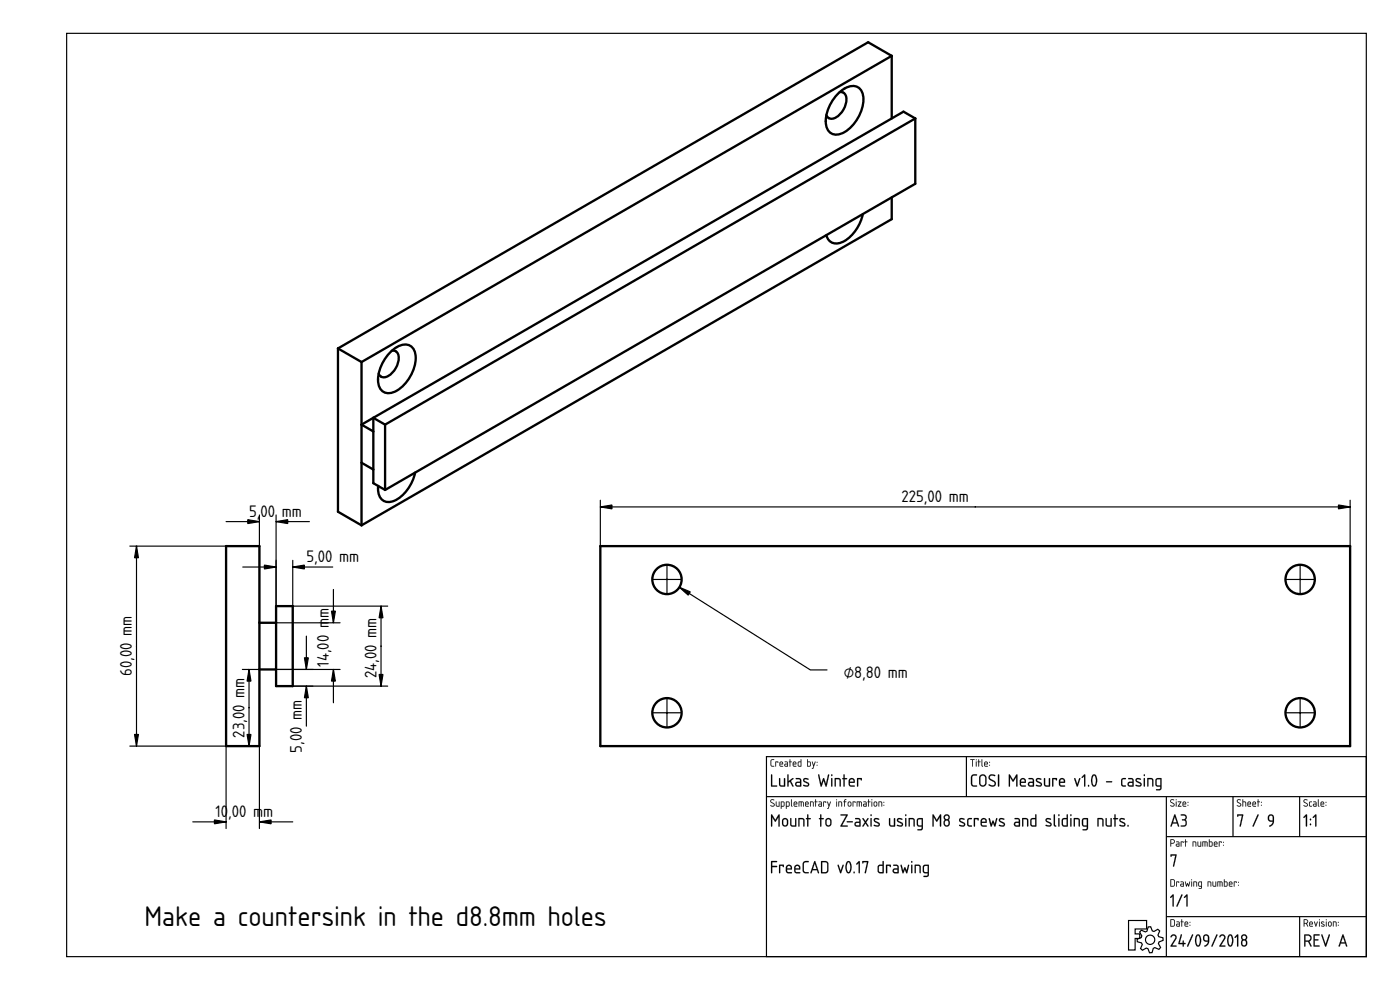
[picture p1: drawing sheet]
<svg xmlns="http://www.w3.org/2000/svg" width="420mm" height="297mm" viewBox="0 0 420 297" stroke-linecap="round" stroke-linejoin="round" font-family="sans-serif">
<defs><g id="words">
<text font-size="13.3" x="43.3" y="277.7">Make a countersink in the d8.8mm holes</text>
<g font-size="7.8">
<text x="74.8" y="155.1">5,</text>
<text x="78.2" y="155.1">00</text>
<text x="84.6" y="155.1">mm</text>
<text x="270.6" y="150.7">225,00 mm</text>
<text x="92" y="168.7">5,00 mm</text>
<text x="98.7" y="185.5" transform="rotate(-90 98.7 185.5)">m</text>
<text x="39.6" y="202.9" transform="rotate(-90 39.6 202.9)">60,00 mm</text>
<text x="98.7" y="200" transform="rotate(-90 98.7 200)">14,00 m</text>
<text x="113" y="203.6" transform="rotate(-90 113 203.6)">24,00 mm</text>
<text x="253.2" y="203.3">⌀8,80 mm</text>
<text x="73.3" y="221.4" transform="rotate(-90 73.3 221.4)">23,00 mm</text>
<text x="90.5" y="225.8" transform="rotate(-90 90.5 225.8)">5,00 mm</text>
<text x="64.7" y="245.2">10</text>
<text x="68.5" y="245.2">,</text>
<text x="69.6" y="245.2">00 m</text>
<text x="79" y="245.2">m</text>
</g>
</g></defs>
<g fill="none" stroke="#000" stroke-width=".35">
<path d="M20 10h390v277h-390zM230 227h180v60h-180zM230 239h180M290 227v12M350 239v48M370 239v12M390 239v12M350 251h60M338.7 276.2h5.4v2.5h-3.4v1.5h1.4v1.4h-1.4v3.4h-2zM342.5 279.1l1.2 .5 .5-.2 .4-1.3h.7l.5 1.2 .5 .2 1.2-.7 .5 .5-.5 1.2 .2 .5 1.3 .4 .1 .7-1.3 .5-.1 .5 .6 1.2-.5 .6-1.2-.6-.5 .2-.3 1.3-.8 .1-.5-1.3-.5-.1-1.1 .6-.6-.5 .5-1.2-.2-.5-1.3-.3v-.8l1.2-.5 .2-.5-.7-1.1zM350 275h60M390 275v12"/>
<circle cx="345.2" cy="282" r="1.4"/>
</g>
<g fill="#000">
<path d="M351.3 256.4l1.6-.1 .2 .2-.9 3.5-.2-.2 .7-3.1h-1.1l-.1 .4z"/>
<path d="M231.4 232.4l.3 .1v3.2h1.3l.2 .3h-1.8zM233.8 233.5l.3 .2 .1 1.7 .3 .3h.8v-2.1l.2-.1 .1 .1v2.4h-1.1a.84 .84 0 0 1-.7-1.1zM236.3 232.4l.3 .1v1.9l1.5-.9v.3l-.8 .5 .8 1.7-.3-.1-.7-1.4-.4 .3-.1 1.2h-.3zM239.1 235l-.1 .4 .2 .2 .9 .1v-.8zM238.9 233.5h1.1l.4 .5 .1 1.9-1.2 .1a.74 .74 0 0 1-.7-.7 .74 .74 0 0 1 .7-.8h.8v-.5l-1.2-.3zM241.2 233.6a.97 .97 0 0 1 1.4 .3l-.1 .1a.82 .82 0 0 0-1.1 .1l1.1 .7a.71 .71 0 0 1 .2 1 .71 .71 0 0 1-1 .2l-.6-.2 .2-.3a.65 .65 0 0 0 .7 .2 .65 .65 0 0 0 .4-.5l-1.2-.7-.2-.4zM245.6 232.4l.3 .1 .6 2.7 .7-1.8 .7 1.8 .6-2.7 .3-.1-.8 3.6-.3-.1-.5-1.7-.6 1.7-.3 .1zM249.5 233.5l.3 .1v2.2l-.2 .2-.2-.2zM249.4 232.6a.25 .25 0 0 1 .5 0 .25 .25 0 0 1-.5 0zM250.5 233.5a1.44 1.44 0 0 1 1.8 .5v1.8l-.1 .2-.2-.2-.1-1.8-.3-.2h-.8v2l-.1 .2-.2-.2zM253.2 232.4l.3 .1v1l.7 .1-.7 .2v2l-.2 .2-.2-.2v-2l-.3-.2 .3-.1zM255.2 234l-.1 .6h1.1a.58 .58 0 0 0-.3-.7 .58 .58 0 0 0-.7 .1zM255 233.7a.92 .92 0 0 1 1.2 0 .92 .92 0 0 1 .2 1.2h-1.3l.1 .7 1.3 .2-1.1 .2a.89 .89 0 0 1-.7-1.2v-.7zM257.2 233.5l1.3-.1 .2 .2-.2 .6-.2-.4h-.7v2l-.2 .2-.2-.2z"/>
<path d="M231.4 232.4l.4 .1-.1 3.2 1.3-.1 .2 .4h-1.8zM231.5 232.4v3.6h1.7l-.2-.3h-1.3v-3.2zM233.8 233.5l.4 .2v1.7l1 .3v-2.1l.4-.1v2.5h-1.3l-.4-.3zM233.9 233.5l-.1 .2a2.43 2.43 0 0 0 .3 2.2l1.5 .1v-2.4l-.1-.1-.2 .1v2.1h-.8l-.4-.3v-1.7zM236.3 232.4l.4 .1-.1 1.9 1.2-.9h.3v.3l-.8 .5 .8 1.7-.3-.1-.7-1.4-.4 .3-.1 1.2h-.3zM236.4 232.4v3.6l.2-.2v-1l.5-.3 .7 1.4 .3 .1-.8-1.7 .8-.5v-.3h-.3l-1.2 .9v-1.9zM239.1 235l-.1 .4 .2 .2 .9 .1v-.8zM239.1 235l1-.1v.8l-1-.1zM238.8 233.5l1.2-.1 .5 .6v1.9l-1.2 .2a.77 .77 0 0 1-.7-.8 .77 .77 0 0 1 .7-.8h.8l-.1-.5-1.2-.2zM238.9 233.5v.2l1.2 .3v.6h-.8a.72 .72 0 0 0-.7 .7 .72 .72 0 0 0 .7 .7l1.1-.1v-1.9l-.5-.5zM241.2 233.6l.1-.1a.87 .87 0 0 1 1.3 .4l-.2 .1a.55 .55 0 0 0-.5-.2 .55 .55 0 0 0-.5 .4l1.1 .6a.68 .68 0 0 1 .3 .8 .68 .68 0 0 1-.8 .4l-1-.3 .2-.2 1.1 .1 .2-.2-1.3-.9-.2-.4zM241.2 233.6l-.2 .5 .2 .4 1.3 .9-.2 .3-1.2-.2a1.35 1.35 0 0 0 1.5 .4 .61 .61 0 0 0 .2-.6 .61 .61 0 0 0-.4-.5l-1-.5a.53 .53 0 0 1 .4-.6 .53 .53 0 0 1 .6 .2h.2v-.3l-.9-.1zM245.6 232.4l.3 .1 .5 2.7 .8-1.8 .7 1.8 .6-2.7 .3-.1-.7 3.6-.4-.1-.5-1.7-.6 1.7-.3 .1zM245.6 232.4l.7 3.5h.3l.6-1.8 .6 1.8 .2 .1 .8-3.6-.3 .1-.6 2.8-.7-1.8-.7 1.8-.6-2.8zM249.5 233.5l.3 .1v2.2l-.2 .2-.2-.2zM249.5 233.5l.1 2.5 .2-2.4zM249.4 232.6a.26 .26 0 0 1 .5 0 .26 .26 0 0 1-.5 0zM249.5 232.4v.4h.2v-.4zM250.5 233.5l1.3-.1 .6 .7v1.7l-.2 .2-.3-.2v-1.8l-1.1-.2 .1 2-.2 .2a3.7 3.7 0 0 1-.2-2.5zM250.6 233.5v2.4l.2-.1v-2h.8l.4 .2 .2 2 .1-.9a1.11 1.11 0 0 0-.7-1.6zM253.2 232.4l.3 .1v1l.6-.1 .2 .2-.8 .2v2l-.2 .3-.2-.3v-2l-.4-.2 .4-.1zM253.2 232.4v1.1l-.4 .1 .4 .2 .1 2.2 .2-2.2 .7-.2-.7-.1v-1zM255.2 234l-.1 .6h1.1a.55 .55 0 0 0-.3-.7 .55 .55 0 0 0-.7 .1zM255.2 234l.8-.1 .2 .7h-1.2zM255 233.6v.1a.93 .93 0 0 1 1.3 0 .93 .93 0 0 1 .1 1.2h-1.3l.1 .7h1.1l.3 .2-.3 .3h-.9a.92 .92 0 0 1-.7-1.3v-.7zM255 233.7l-.3 .6 .2 1.5 .5 .2h1.1v-.3l-1.3-.1-.2-.4v-.3l1.5-.1-.2-1.1-.7-.2zM257.2 233.5l1.3-.1 .2 .2-.2 .6-.2-.4h-.7v2l-.2 .2a3.6 3.6 0 0 1-.2-2.5zM257.3 233.5l.1 2.5 .1-.2v-2h.8l.2 .3 .1-.5z"/>
<path d="M231.4 228l.9-.2-.8 .4v1.3l.1 .3h.6l.1 .2h-.7l-.3-.3zM232.7 228.5l.9 .1-.1 .3-.1-.2h-.5l-.1 1.3zM234.2 228.8l-.1 .3h.7l-.2-.4zM234.1 228.6a.55 .55 0 0 1 .7 0 .55 .55 0 0 1 .1 .7h-.8l.1 .5 .8 .1-.6 .1a.91 .91 0 0 1-.3-1.4zM235.6 229.4l.1 .4h.6v-.5zM235.5 228.5h.7l.3 .4-.1 1.1h-.6a.44 .44 0 0 1-.4-.4 .44 .44 0 0 1 .4-.5h.5l-.1-.3zM237 227.8l.2 .1v.6l.4 .1-.4 .1-.1 1.3-.1-1.3-.2-.1 .2-.1zM238.2 228.8l-.1 .3h.7l-.2-.4zM238.1 228.6a.55 .55 0 0 1 .7 0 .55 .55 0 0 1 .1 .7h-.8l.1 .5 .8 .1-.7 .1a.91 .91 0 0 1-.2-1.4zM239.7 228.7l-.1 .1a.63 .63 0 0 0 0 .7 .63 .63 0 0 0 .7 .3v-1.1zM239.5 228.6l.8-.1v-.6l.2-.1v2.2h-.8l-.3-.2zM242.4 228.7v1.1h.6l.1-1zM242.3 227.8l.1 .1v.6h.7l.2 .3v.8l-.2 .4-.9-.1zM243.7 228.5l.5 1.1 .3-1h.3l-.8 2.1-.3-.1 .4-.7zM245.1 229.5l.2 .2zM245.1 228.6l.2 .3z"/>
<path d="M231.4 227.9l.9-.1v.2l-.8 .1v1.4l.1 .2 .7 .1v.2h-.7l-.3-.3zM231.4 228l-.1 1.7 .3 .3h.7l-.7-.2-.2-.3 .1-1.3 .8-.4zM232.7 228.5l.9 .1-.1 .3-.1-.2h-.5l-.1 1.3zM232.7 228.5l.1 1.5 .1-1.3h.5l.1 .2 .1-.3zM234.2 228.8l-.1 .3h.7l-.2-.4zM234.2 228.8l.4-.1 .2 .5h-.7zM234.1 228.6a.56 .56 0 0 1 .8 0 .56 .56 0 0 1 0 .8l-.8-.1 .1 .4 .8 .2-.6 .1a.92 .92 0 0 1-.3-1.4zM234.1 228.6l-.2 .4 .1 .9 1 .1-.8-.2-.1-.3v-.2h.9l-.1-.6-.4-.2zM235.7 229.4v.4h.6v-.5zM235.6 229.4l.7-.1v.5h-.7zM235.5 228.5h.7l.3 .4v1.1h-.7a.46 .46 0 0 1-.4-.4 .46 .46 0 0 1 .4-.5h.5l-.1-.3-.7-.1zM235.5 228.5l.8 .3v.4h-.5a.43 .43 0 0 0-.4 .4 .43 .43 0 0 0 .4 .4h.6l.1-1.1-.3-.4zM237 227.8l.2 .1v.6l.4 .1-.4 .1-.1 1.3-.1-1.3-.3-.1 .3-.1zM237 227.8v.7l-.2 .1 .2 .1 .1 1.3 .1-1.3 .4-.1-.4-.1zM238.2 228.8l-.1 .3h.7l-.2-.4zM238.2 228.8l.4-.1 .2 .5h-.7zM238.1 228.6a.56 .56 0 0 1 .8 0 .56 .56 0 0 1 0 .8l-.8-.1 .1 .4 .8 .2-.7 .1a.92 .92 0 0 1-.2-1.4zM238.1 228.6l-.2 .4 .1 .9 1 .1-.8-.2-.1-.3v-.2h.9l-.1-.6-.4-.2zM239.7 228.7v.1a.61 .61 0 0 0-.1 .7 .61 .61 0 0 0 .7 .3v-1.1zM239.7 228.7h.6v1.1h-.3a.65 .65 0 0 1-.3-1.1zM239.5 228.6l.8-.1v-.6l.2-.1v2.2l-1-.1zM239.5 228.6v1.1l.2 .3h.8v-2.2l-.2 .7zM242.4 228.7v1.1l.6-.1a.7 .7 0 0 0-.1-1zM242.4 228.7h.5a.73 .73 0 0 1 .2 1l-.7 .1zM242.2 227.8l.3 .1-.1 .6h.7l.2 .2v1.1l-.2 .2-.9-.1zM242.3 227.8l-.1 2.1 .9 .1 .2-.4v-.8l-.2-.3h-.7zM243.7 228.5l.2 .1 .3 1 .3-1h.3l-.8 2.1-.4-.1 .3-.1 .2-.6zM243.7 228.5l.4 1.4-.2 .6-.2 .1 .3 .1 .7-2.1h-.2l-.3 1zM245.1 229.5h.2v.3l-.2-.1zM245.1 229.5l.2 .2zM245.1 228.6h.2v.3h-.2zM245.1 228.6l.2 .2z"/>
<path d="M291.2 227.8l1.3 .1-.6 .1-.1 2-.1-2h-.5zM291.2 227.8l.5 .2 .1 2 .1-2 .6-.1zM292.9 228.5l.2 .1-.1 1.4zM292.9 228.5l.1 1.5 .1-1.4zM292.8 228a.2 .2 0 0 1 .4 0 .2 .2 0 0 1-.4 0zM292.9 227.8l.1 .3zM293.6 227.8l.2 .1v.6l.5 .1-.5 .1-.1 1.3-.1-1.3-.2-.1 .2-.1zM293.7 227.8l-.1 .7-.2 .1 .2 .1 .1 1.3 .1-1.3 .5-.1-.5-.1zM294.6 227.8l.2 .1 .1 2.1-.3-.3zM294.6 227.8v1.9l.3 .3zM295.7 228.8l-.1 .3h.7l-.2-.4zM295.6 228.8l.5-.1 .2 .5h-.7zM295.5 228.6a.56 .56 0 0 1 .8 0 .56 .56 0 0 1 .1 .8l-.8-.1v.4l.9 .2-.7 .1a.92 .92 0 0 1-.3-1.4zM295.6 228.6l-.2 .4 .1 .9 .9 .1-.7-.2-.1-.3v-.2h.8l-.1-.6-.4-.2zM296.9 229.5h.2v.3l-.2-.1zM296.9 229.5l.2 .2zM296.9 228.6h.2v.3h-.2zM296.9 228.6l.2 .2z"/>
<path d="M291.2 227.8l1.3 .1-.6 .1-.1 2-.1-2h-.5zM292.9 228.5l.2 .1-.1 1.4zM292.9 228a.14 .14 0 0 1 .2 0 .14 .14 0 0 1-.2 0zM293.6 227.8l.2 .1v.6l.5 .1-.5 .1-.1 1.3-.1-1.3-.2-.1 .2-.1zM294.6 227.8l.2 .1 .1 2.1-.3-.3zM295.7 228.8l-.1 .3h.7l-.2-.4zM295.6 228.6a.55 .55 0 0 1 .7 0 .55 .55 0 0 1 .1 .7h-.8l.1 .5 .8 .1-.7 .1a.91 .91 0 0 1-.2-1.4zM296.9 229.5l.2 .2zM296.9 228.6l.2 .3z"/>
<path d="M291.7 232.6l.4-.2h1.1v.2l-1 .1-.4 .3v2.1l.3 .5 1 .1 .1 .3h-1.2l-.5-.5-.1-2.3zM294.5 232.9l-.3 .5v1.6a.75 .75 0 0 0 .8 .7 .75 .75 0 0 0 .7-.8v-1.5a.75 .75 0 0 0-.4-.6 .75 .75 0 0 0-.8 .1zM294.2 232.6a1.1 1.1 0 0 1 1.2-.2 1.1 1.1 0 0 1 .7 1v1.5a1.1 1.1 0 0 1-1.1 1.1 1.1 1.1 0 0 1-1.2-1l.1-1.9zM296.9 232.6a1.41 1.41 0 0 1 1.8 .1l-.3 .2a.73 .73 0 0 0-.9-.2 .73 .73 0 0 0-.3 .9l1.1 .6a1.02 1.02 0 0 1 .3 1.6 1.02 1.02 0 0 1-1.5 0l-.4-.2 .2-.3a.88 .88 0 0 0 .9 .4 .88 .88 0 0 0 .7-.8l-1.7-1.2-.1-.4zM299.5 232.4l.4 .2v3.2l-.2 .2-.2-.2zM302.8 232.4h.3l.9 1.6 1-1.6h.3v3.6l-.3-.2v-2.6l-1 1.4-.9-1.4v2.6l-.3 .2zM306.5 234l-.1 .6h1.1a.58 .58 0 0 0-.2-.7 .58 .58 0 0 0-.8 .1zM306.4 233.7a.92 .92 0 0 1 1.2 0 .92 .92 0 0 1 .1 1.2h-1.3l.2 .7 1.3 .2-1.1 .2a.89 .89 0 0 1-.7-1.2v-.7zM308.9 235v.4l.2 .2 .9 .1v-.8zM308.7 233.5h1.1l.5 .5v1.9l-1.1 .1a.74 .74 0 0 1-.7-.7 .74 .74 0 0 1 .7-.8h.8l-.1-.5-1.2-.3zM311.1 233.6a.97 .97 0 0 1 1.4 .3l-.1 .1a.82 .82 0 0 0-1.2 .1l1.1 .7a.71 .71 0 0 1 .3 1 .71 .71 0 0 1-1 .2l-.7-.2 .2-.3a.65 .65 0 0 0 .7 .2 .65 .65 0 0 0 .5-.5l-1.2-.7-.2-.4zM313.3 233.5l.4 .2v1.7l.3 .3h.8v-2.1l.2-.1 .1 .1v2.4h-1.1a.84 .84 0 0 1-.7-1.1zM315.8 233.5l1.2-.1 .2 .2-.1 .6-.2-.4h-.8v2l-.2 .2-.1-.2zM318.3 234l-.1 .6h1.1a.58 .58 0 0 0-.3-.7 .58 .58 0 0 0-.7 .1zM318.1 233.7a.92 .92 0 0 1 1.2 0 .92 .92 0 0 1 .2 1.2h-1.3l.1 .7 1.3 .2-1.1 .2a.89 .89 0 0 1-.7-1.2v-.7zM322.4 233.5l.3 .1 .6 1.7 .6-1.7h.3l-.9 2.4zM325.3 232.4l.4 .1v3.3l-.2 .2-.2-.2v-2.9l-.4 .5-.3-.1zM326.5 235.6h.3v.4h-.3zM328.2 232.7l-.4 1.5 .4 1.4a1.13 1.13 0 0 0 .7-1.4 1.18 1.18 0 0 0-.7-1.5zM328 232.5a.84 .84 0 0 1 .9 0 .84 .84 0 0 1 .3 .9l.1 1.1a1.29 1.29 0 0 1-1.2 1.5 2.82 2.82 0 0 1-.1-3.5zM332 234.4h1.6l.2 .2-1.7 .1zM336.6 233.7l1.1-.3 .2 .3a.77 .77 0 0 0-.9 .2 .77 .77 0 0 0-.2 .9l.1 .7 1 .2-.2 .3a.99 .99 0 0 1-1.1-.2 .99 .99 0 0 1-.1-1.1zM338.8 235v.4l.2 .2 .9 .1v-.8zM338.6 233.5h1.1l.5 .5v1.9l-1.1 .1a.74 .74 0 0 1-.7-.7 .74 .74 0 0 1 .7-.8h.8l-.1-.5-1.2-.3zM341 233.6a.97 .97 0 0 1 1.4 .3l-.1 .1a.82 .82 0 0 0-1.2 .1l1.1 .7a.71 .71 0 0 1 .3 1 .71 .71 0 0 1-1 .2l-.7-.2 .2-.3a.65 .65 0 0 0 .7 .2 .65 .65 0 0 0 .5-.5l-1.2-.7-.2-.4zM343.3 233.5l.3 .1v2.2l-.2 .2-.1-.2zM343.2 232.6a.25 .25 0 0 1 .5 0 .25 .25 0 0 1-.5 0zM344.3 233.5a1.44 1.44 0 0 1 1.8 .5v1.8l-.1 .2-.2-.2v-1.8l-.4-.2h-.8v2l-.1 .2-.2-.2zM347.2 233.9l-.1 1.5 .2 .2 .9 .1v-1.9zM347 233.7l.5-.3 1 .1 .1 3a1 1 0 0 1-1.7 .5l1.1-.3 .2-.7a1.06 1.06 0 0 1-1.2-.1 1.06 1.06 0 0 1-.2-1.3z"/>
<path d="M291.7 232.6a1.45 1.45 0 0 1 1.6-.1l-.3 .2-.9 .1-.3 .4v2.1l.3 .3 1.1 .1-.1 .3h-1.1l-.5-.5-.1-2.3zM291.7 232.6l-.3 .6 .1 2.3 .5 .5h1.2l-.1-.3h-1l-.4-.6 .1-2.1 .4-.3 1-.1v-.2h-1.1zM294.5 232.9l-.3 .5 .1 1.8 .2 .3 .6 .1 .5-.5v-1.9l-.5-.5zM294.4 232.9h.1a.75 .75 0 0 1 .8-.2 .75 .75 0 0 1 .4 .7v1.5a.77 .77 0 0 1-.7 .8 .77 .77 0 0 1-.8-.7v-1.6zM294.1 232.6h.1a1.11 1.11 0 0 1 1.2-.2 1.11 1.11 0 0 1 .7 1v1.5a1.13 1.13 0 0 1-1.1 1.1 1.13 1.13 0 0 1-1.2-1l.1-1.9zM294.2 232.7l-.3 .7v1.6l.3 .7a1.18 1.18 0 0 0 1.5 0l.3-.8-.1-2-.7-.5zM296.9 232.6l.4-.3 .9 .1 .5 .2v.2l-.3 .1a.71 .71 0 0 0-.9-.2 .71 .71 0 0 0-.3 .9l1.1 .6a.93 .93 0 0 1 .3 1.6 1.25 1.25 0 0 1-1.9-.5l1.4 .3 .4-.5-.2-.4-1.5-.9-.1-.5zM297 232.6a.91 .91 0 0 0 .2 1.5l1 .5a.64 .64 0 0 1 .2 .9 .64 .64 0 0 1-1 .1l-.5-.3-.1 .4a1.09 1.09 0 0 0 1.4 .3 1.09 1.09 0 0 0 .5-1.4l-1.5-.9-.2-.4 .4-.6 1.2 .1a1.09 1.09 0 0 0-1.6-.2zM299.5 232.4l.4 .2v3.2l-.2 .3-.2-.3zM299.6 232.4l-.1 3.4 .2 .2 .1-.2v-3.2zM302.8 232.4h.3l.9 1.6 1-1.6h.3v3.6l-.3-.2v-2.6l-1 1.4-.9-1.4v2.6l-.3 .2zM302.8 232.4v3.6l.3-.2v-2.7l.9 1.4 1-1.4v2.7l.3 .1v-3.5h-.3l-1 1.7-.9-1.7zM306.5 234l-.1 .6h1.1a.55 .55 0 0 0-.2-.7 .55 .55 0 0 0-.7 .1zM306.5 234l.8-.1 .3 .7h-1.2zM306.4 233.6v.1a.93 .93 0 0 1 1.2 0 .93 .93 0 0 1 .1 1.2h-1.3l.2 .7h1.1l.2 .2-.2 .3h-.9a.92 .92 0 0 1-.8-1.3l.1-.7zM306.4 233.7l-.3 .6 .2 1.5 .5 .2h1v-.3l-1.2-.1-.2-.4v-.3l1.4-.1-.1-1.1-.7-.2zM309 235l-.1 .4 .2 .2 .9 .1v-.8zM308.9 235l1.1-.1v.8l-1.1-.1zM308.7 233.5l1.1-.1 .5 .6v1.9l-1.1 .2a.77 .77 0 0 1-.7-.8 .77 .77 0 0 1 .7-.8h.8l-.1-.5-1.2-.2zM308.7 233.5v.2l1.3 .3v.6h-.8a.72 .72 0 0 0-.7 .7 .72 .72 0 0 0 .7 .7l1.1-.1v-1.9l-.5-.5zM311 233.6l.2-.1a.87 .87 0 0 1 1.3 .4l-.2 .1a.55 .55 0 0 0-.6-.2 .55 .55 0 0 0-.4 .4l1 .6a.68 .68 0 0 1 .4 .8 .68 .68 0 0 1-.9 .4l-.9-.3 .1-.2 1.1 .1 .2-.2-1.3-.9-.1-.4zM311.1 233.6l-.2 .5 .2 .4 1.3 .9-.3 .3-1.2-.2a1.35 1.35 0 0 0 1.5 .4 .61 .61 0 0 0 .3-.6 .61 .61 0 0 0-.4-.5l-1-.5a.53 .53 0 0 1 .3-.6 .53 .53 0 0 1 .6 .2h.3l-.1-.3-.9-.1zM313.3 233.5l.4 .2v1.7l1.1 .3v-2.1l.3-.1v2.5h-1.3l-.4-.3zM313.4 233.5l-.1 .2a2.43 2.43 0 0 0 .4 2.2l1.4 .1v-2.4l-.1-.1-.2 .1v2.1h-.8l-.3-.3-.1-1.7zM315.8 233.5l1.2-.1 .3 .2-.2 .6-.2-.4h-.8v2l-.2 .2a3.6 3.6 0 0 1-.1-2.5zM315.8 233.5l.1 2.5 .2-.2v-2h.8l.2 .3 .1-.5zM318.3 234l-.1 .6h1.1a.55 .55 0 0 0-.3-.7 .55 .55 0 0 0-.7 .1zM318.3 234l.8-.1 .2 .7h-1.2zM318.1 233.6v.1a.93 .93 0 0 1 1.3 0 .93 .93 0 0 1 .1 1.2h-1.3l.1 .7h1.1l.3 .2-.3 .3h-.9a.92 .92 0 0 1-.7-1.3v-.7zM318.1 233.7l-.3 .6 .2 1.5 .5 .2h1.1v-.3l-1.3-.1-.2-.4v-.3l1.5-.1-.2-1.1-.7-.2zM322.4 233.5l.4 .1 .5 1.7 .5-1.7 .2-.2 .2 .2-.9 2.5zM322.4 233.5l.9 2.5 .9-2.4h-.3l-.6 1.8-.6-1.8zM325.3 232.4l.4 .1v3.3l-.2 .2-.2-.2 .1-2.9-.5 .5-.3-.1zM325.3 232.4l-.6 1 .7-.5a5.2 5.2 0 0 0 .1 3.1l.2-3.5zM326.5 235.6l.3-.1v.5h-.3zM326.6 235.6v.3h.2v-.3zM328.2 232.7l-.4 1.5a1.22 1.22 0 0 0 .7 1.4l.4-1v-.9l-.3-.9zM328.2 232.7a1.25 1.25 0 0 1 .7 1.6 1.18 1.18 0 0 1-.7 1.4l-.4-1.5zM327.9 232.5l.5-.2 .5 .3 .4 1.1-.1 .9a.95 .95 0 0 1-.3 1.1 .95 .95 0 0 1-1.1 .1l-.4-1.8zM328 232.5l-.5 1.2v.7a1.3 1.3 0 0 0 1.1 1.6l.3-.3a2.96 2.96 0 0 0-.3-3.3zM332 234.4h1.6l.2 .2-.2 .2h-1.5zM332 234.4l.1 .3 1.6-.1-.1-.2zM336.6 233.6l1.1-.2 .2 .4a.76 .76 0 0 0-.9 .1 .76 .76 0 0 0-.2 .9l.1 .6 1 .3-.2 .3a1.02 1.02 0 0 1-1.1-.2 1.02 1.02 0 0 1-.2-1.1zM336.7 233.7l-.2 .5 .2 1.6 1 .2 .2-.3a1.01 1.01 0 0 1-1.2-1 1.01 1.01 0 0 1 1.2-1l-.2-.2zM338.9 235l-.1 .4 .2 .2 .9 .1v-.8zM338.8 235l1.1-.1v.8l-1.1-.1zM338.6 233.5l1.1-.1 .5 .6v1.9l-1.1 .2a.77 .77 0 0 1-.7-.8 .77 .77 0 0 1 .7-.8h.8l-.1-.5-1.2-.2zM338.6 233.5v.2l1.3 .3v.6h-.8a.72 .72 0 0 0-.7 .7 .72 .72 0 0 0 .7 .7l1.1-.1v-1.9l-.5-.5zM340.9 233.6l.2-.1a.87 .87 0 0 1 1.3 .4l-.2 .1a.55 .55 0 0 0-.6-.2 .55 .55 0 0 0-.4 .4l1 .6a.68 .68 0 0 1 .4 .8 .68 .68 0 0 1-.9 .4l-.9-.3 .1-.2 1.1 .1 .2-.2-1.3-.9-.1-.4zM341 233.6l-.2 .5 .2 .4 1.3 .9-.3 .3-1.2-.2a1.35 1.35 0 0 0 1.5 .4 .61 .61 0 0 0 .3-.6 .61 .61 0 0 0-.4-.5l-1-.5a.53 .53 0 0 1 .3-.6 .53 .53 0 0 1 .6 .2h.3l-.1-.3-.9-.1zM343.3 233.5l.3 .1v2.2l-.2 .2-.2-.2zM343.3 233.5l.1 2.5 .2-2.4zM343.2 232.6a.26 .26 0 0 1 .5 0 .26 .26 0 0 1-.5 0zM343.3 232.4v.4h.2v-.4zM344.3 233.5l1.3-.1 .6 .7v1.7l-.2 .2-.2-.2-.1-1.8-1.1-.2 .1 2-.2 .2a3.7 3.7 0 0 1-.2-2.5zM344.4 233.5v2.4l.2-.1v-2h.8l.4 .2 .2 2 .1-.9a1.11 1.11 0 0 0-.7-1.6zM347.2 233.9v1.5l.1 .2 .9 .1v-1.9zM347.2 233.9l1.1-.1v1.9l-1.1-.1zM346.9 233.6a1.6 1.6 0 0 1 1.7 0v2.9a1.02 1.02 0 0 1-1.7 .5l.2-.2 .9-.1 .2-.6a1.09 1.09 0 0 1-1.2-.2 1.09 1.09 0 0 1-.3-1.3zM347 233.7l-.2 .5 .1 1.6 1.3 .2a.73 .73 0 0 1-.2 .8 .73 .73 0 0 1-.9 0l-.1 .3h.9l.6-.3 .1-3.2-1.1-.1z"/>
<path d="M231.3 240l.8-.2 .3 .2-.1 .1a.48 .48 0 0 0-.6-.1 .48 .48 0 0 0-.2 .5l1 .8-.2 .6a.59 .59 0 0 1-.6 .2 .59 .59 0 0 1-.4-.5l.7 .2 .3-.3-1.1-.9zM231.3 240l-.1 .6 .9 .5a.35 .35 0 0 1 .2 .4 .35 .35 0 0 1-.4 .3l-.6-.2v.2a.64 .64 0 0 0 1 .2 .64 .64 0 0 0-.2-1l-.7-.4v-.3l.3-.3 .6 .1a.65 .65 0 0 0-1-.1zM232.9 240.5l.2 .1v1.1l.6 .1v-1.2l.2-.1v1.5l-1-.1zM232.9 240.5l.1 1.4 .9 .1v-1.5l-.2 .1v1.2h-.4l-.3-.1zM234.6 240.7v1.1h.5l.1-1zM234.5 240.7l.7 .1-.1 1h-.6zM234.4 240.5h.8l.3 .4-.1 1-.8 .1-.2 .7zM234.4 240.5v2.1l.1-.6h.5a.81 .81 0 0 0 .4-1.1 .81 .81 0 0 0-1-.4zM236.1 240.7v1.1h.5l.1-1zM236.1 240.7l.7 .1-.2 1h-.5zM235.9 240.5h.8l.3 .4-.1 1-.8 .1-.1 .7zM235.9 240.5v2.1l.2-.6h.5a.81 .81 0 0 0 .4-1.1 .81 .81 0 0 0-1.1-.4zM237.4 239.8l.2 .1 .1 2.1-.3-.3zM237.4 239.9v1.8l.3 .3zM238.5 240.8l-.1 .3h.7l-.2-.4zM238.5 240.8l.4-.1 .2 .5h-.7zM238.4 240.6a.56 .56 0 0 1 .7 0 .56 .56 0 0 1 .1 .8l-.8-.1 .1 .4 .8 .2-.7 .1a.92 .92 0 0 1-.2-1.4zM238.4 240.6l-.2 .4 .1 .9 .9 .1-.7-.2-.1-.3v-.2h.8l-.1-.6-.4-.2zM239.7 240.5l1.4 .1 .1 1.4-.2-.1-.1-1.1-.3-.1-.1 1.3-.2-1.3h-.4v1.2l-.2 .1zM239.7 240.5v1.5l.2-1.3h.5l.1 1.3v-1.3h.5v1.3l.2-.1a.93 .93 0 0 0 0-1 .93 .93 0 0 0-1-.4zM241.9 240.8l-.1 .3h.7l-.2-.4zM241.9 240.8l.4-.1 .2 .5h-.7zM241.8 240.6a.56 .56 0 0 1 .7 0 .56 .56 0 0 1 .1 .8l-.8-.1 .1 .4 .8 .2-.7 .1a.92 .92 0 0 1-.2-1.4zM241.8 240.6l-.2 .4 .1 .9 1 .1-.8-.2-.1-.3v-.2h.9l-.1-.6-.4-.2zM243.1 240.5l1 .1 .1 1.4-.2-.1-.1-1.1-.6-.1v1.2l-.2 .1zM243.1 240.5v1.5l.2-1.3 .7 .1 .1 1.2 .1-.7a.7 .7 0 0 0-.2-.8 .7 .7 0 0 0-.9 0zM244.7 239.8l.2 .1v.6l.5 .1-.5 .1-.1 1.3-.1-1.3-.3-.1 .3-.1zM244.7 239.8v.7l-.2 .1 .2 .1 .1 1.3 .1-1.3 .4-.1-.4-.1zM245.9 241.4v.4h.6v-.4zM245.8 241.4l.7-.1v.5h-.7zM245.7 240.5h.7l.3 .4v1.1h-.7a.46 .46 0 0 1-.4-.4 .46 .46 0 0 1 .4-.5h.5l-.1-.3-.7-.1zM245.7 240.5l.8 .3v.4h-.5a.43 .43 0 0 0-.4 .4 .43 .43 0 0 0 .4 .4h.6l.1-1.1-.3-.4zM247.1 240.5l.9 .1-.2 .3-.1-.2h-.4l-.1 1.3zM247.1 240.5l.1 1.5 .1-1.3h.4l.1 .2 .1-.3zM248.3 240.5l.2 .1 .3 1 .3-1h.3l-.8 2.1-.4-.1 .3-.1 .2-.6zM248.3 240.5l.4 1.4-.2 .6-.2 .1 .3 .1 .7-2.1h-.2l-.3 1zM251 240.5l.2 .1-.1 1.4zM251 240.5l.1 1.5 .1-1.4zM251 240a.15 .15 0 0 1 .3 0 .15 .15 0 0 1-.3 0zM251 239.8l.2 .3zM251.6 240.5l1 .1 .1 1.4-.2-.1-.1-1.1-.6-.1v1.2l-.2 .1zM251.7 240.5v1.5l.1-1.3 .7 .1 .1 1.2 .1-.7a.7 .7 0 0 0-.2-.8 .7 .7 0 0 0-.8 0zM253.4 239.9l.6-.1-.4 .7 .4 .1-.5 .1-.1 1.3-.1-1.3-.2-.1 .2-.1zM253.5 239.9l-.1 .6-.3 .1 .3 .1v1.3l.1-1.3 .5-.1-.5-.1 .1-.3 .4-.4zM254.7 240.8v.8l.4 .2 .1-.2 .1-.7zM254.7 240.8l.6 .1v.7l-.2 .2-.5-.2zM254.6 240.6a.55 .55 0 0 1 .6-.1 .55 .55 0 0 1 .3 .5l-.1 .8-.7 .2-.3-.5zM254.3 241.2a.68 .68 0 0 0 1.3 0 .68 .68 0 0 0-1.3 0zM255.9 240.5l.9 .1-.1 .3-.2-.2h-.4l-.1 1.3zM255.9 240.5l.1 1.5 .1-1.3h.5l.1 .2v-.3zM257.1 240.5l1.4 .1 .1 1.4-.2-.1v-1.1l-.4-.1-.1 1.3-.1-1.3h-.5v1.2l-.2 .1zM257.2 240.5l-.1 1.5 .2-1.3h.5l.1 1.3 .1-1.3h.4l.1 1.3 .1-.1a.93 .93 0 0 0 0-1 .93 .93 0 0 0-.9-.4zM259.3 241.4v.4h.6v-.4zM259.3 241.4l.6-.1v.5h-.6zM259.1 240.5h.7l.3 .4v1.1h-.7a.46 .46 0 0 1-.4-.4 .46 .46 0 0 1 .4-.5h.5l-.1-.3-.7-.1zM259.1 240.5l.8 .3v.4h-.5a.43 .43 0 0 0-.4 .4 .43 .43 0 0 0 .4 .4h.6l.1-1.1-.3-.4zM260.6 239.8l.2 .1v.6l.5 .1-.5 .1-.1 1.3-.1-1.3-.2-.1 .2-.1zM260.6 239.8v.7l-.2 .1 .2 .1 .1 1.3 .1-1.3 .4-.1-.4-.1zM261.6 240.5l.2 .1-.1 1.4zM261.6 240.5l.1 1.5v-1.4zM261.5 240a.15 .15 0 0 1 .3 0 .15 .15 0 0 1-.3 0zM261.6 239.8l.1 .3zM262.5 240.8l-.1 .8 .4 .2 .2-.2v-.7zM262.5 240.8l.6 .1-.1 .7-.2 .2-.4-.2zM262.4 240.6a.55 .55 0 0 1 .6-.1 .55 .55 0 0 1 .3 .5l-.1 .8-.7 .2-.3-.5zM262.1 241.2a.68 .68 0 0 0 1.3 0 .68 .68 0 0 0-1.3 0zM263.7 240.5l1 .1v1.4l-.2-.1v-1.1l-.6-.1v1.2l-.2 .1zM263.7 240.5v1.5l.1-1.3 .7 .1 .1 1.2 .1-.7a.7 .7 0 0 0-.2-.8 .7 .7 0 0 0-.8 0zM265.2 241.5h.2v.3h-.2zM265.2 241.5l.1 .2zM265.2 240.6h.2v.3h-.2zM265.2 240.6l.1 .2z"/>
<path d="M231.3 240a.53 .53 0 0 1 .6-.3 .53 .53 0 0 1 .4 .4 .49 .49 0 0 0-.6-.1 .49 .49 0 0 0-.3 .5l.7 .5a.59 .59 0 0 1 .1 .9 .59 .59 0 0 1-.9-.3 .44 .44 0 0 0 .7 .2 .44 .44 0 0 0 .1-.7l-.9-.5zM232.9 240.5l.1 .1 .1 1.1 .2 .1h.4v-1.2l.2-.1v1.5l-1-.1zM234.6 240.7v1.1h.5l.1-1zM234.4 240.5a.8 .8 0 0 1 1.1 .6 .8 .8 0 0 1-.9 .9l-.2 .7zM236.1 240.7v1.1h.5l.1-1zM235.9 240.5a.8 .8 0 0 1 1.1 .6 .8 .8 0 0 1-.9 .9l-.1 .7zM237.4 239.8l.2 .1 .1 2.1-.3-.3zM238.5 240.8l-.1 .3h.7l-.2-.4zM238.4 240.6a.55 .55 0 0 1 .7 0 .55 .55 0 0 1 .1 .7h-.8l.1 .5 .8 .1-.7 .1a.91 .91 0 0 1-.2-1.4zM239.7 240.5h1.1a1.06 1.06 0 0 1 .3 1.5l-.1-1.2-.2-.1h-.2l-.1 1.3-.2-1.3h-.4v1.2l-.2 .1zM241.9 240.8l-.1 .3h.7l-.2-.4zM241.8 240.6a.55 .55 0 0 1 .7 0 .55 .55 0 0 1 .1 .7h-.8l.1 .5 .8 .1-.7 .1a.91 .91 0 0 1-.2-1.4zM243.1 240.5a.71 .71 0 0 1 .9 0 .71 .71 0 0 1 .2 .8l-.1 .7-.1-1.2-.7-.1v1.2l-.2 .1zM244.7 239.8l.2 .1v.6l.4 .1-.4 .1-.1 1.3-.1-1.3-.2-.1 .2-.1zM245.9 241.4v.4h.6v-.4zM245.7 240.5h.7l.3 .4-.1 1.1h-.6a.44 .44 0 0 1-.4-.4 .44 .44 0 0 1 .4-.5h.5l-.1-.3zM247.1 240.5l.8 .1-.1 .3-.1-.2h-.4l-.1 1.3zM248.3 240.5l.5 1.1 .3-1h.2l-.7 2.1-.4-.1 .5-.7zM251 240.5l.2 .1-.1 1.4zM251 240a.15 .15 0 0 1 .3 0 .15 .15 0 0 1-.3 0zM251.6 240.5a.71 .71 0 0 1 .9 0 .71 .71 0 0 1 .2 .8l-.1 .7-.1-1.2-.7-.1v1.2l-.2 .1zM253.5 239.9l.5-.1-.4 .4v.3l.4 .1-.5 .1-.1 1.3-.1-1.3-.2-.1zM254.7 240.8l-.1 .7a.34 .34 0 0 0 .4 .3 .34 .34 0 0 0 .3-.4l-.1-.6zM254.6 240.6l.6-.1a.93 .93 0 0 1 0 1.5h-.5a.96 .96 0 0 1-.1-1.4zM255.9 240.5l.9 .1-.1 .3-.2-.2h-.4l-.1 1.3zM257.1 240.5h1.1a1.06 1.06 0 0 1 .4 1.5l-.2-1.2-.2-.1h-.2l-.1 1.3-.1-1.3h-.5v1.2l-.2 .1zM259.3 241.4v.4h.6v-.4zM259.1 240.5h.7l.3 .4v1.1h-.7a.44 .44 0 0 1-.4-.4 .44 .44 0 0 1 .4-.5h.5v-.3zM260.6 239.8l.2 .1v.6l.4 .1-.4 .1-.1 1.3-.1-1.3-.2-.1 .2-.1zM261.6 240.5l.2 .1-.1 1.4zM261.5 240a.15 .15 0 0 1 .3 0 .15 .15 0 0 1-.3 0zM262.5 240.8l-.1 .7a.34 .34 0 0 0 .4 .3 .34 .34 0 0 0 .3-.4l-.1-.6zM262.4 240.6l.6-.1a.93 .93 0 0 1-.1 1.5h-.4a.96 .96 0 0 1-.1-1.4zM263.7 240.5a.71 .71 0 0 1 .8 0 .71 .71 0 0 1 .2 .8l-.1 .7-.1-1.2-.6-.1v1.2l-.2 .1zM265.2 241.5l.1 .2zM265.2 240.6l.1 .3z"/>
<path d="M231.4 244.4h.3l1 1.6 .9-1.6h.4v3.6l-.4-.2v-2.6l-.9 1.4-1-1.4 .1 2.6-.4 .2zM231.5 244.4v3.6l.2-.2v-2.7l1 1.4 1-1.4v2.7l.2 .2v-3.6h-.3l-.9 1.7-1-1.7zM235.2 245.9l-.1 1.2 .2 .5a.56 .56 0 0 0 .9-.6l-.2-1zM235.2 245.9l.4-.1 .5 .3 .1 .9-.3 .6a.57 .57 0 0 1-.6 0 .57 .57 0 0 1-.3-.5zM235 245.6a.92 .92 0 0 1 1-.1 .92 .92 0 0 1 .5 .8v1.1l-.4 .5h-1l-.4-.8a1.39 1.39 0 0 1 .3-1.5zM235 245.7l-.2 .4-.1 1a.89 .89 0 0 0 .9 .9 .89 .89 0 0 0 .9-.9v-1l-.3-.4-.6-.2zM237.2 245.5l.3 .2v1.7l1.1 .3v-2.1l.4-.1-.1 2.5h-1.3l-.4-.3zM237.2 245.5v.2a2.43 2.43 0 0 0 .3 2.2l1.4 .1 .1-2.3-.2-.2-.2 .1v2.1h-.7l-.4-.3v-1.7zM239.6 245.5l1.3-.1 .6 .7v1.7l-.2 .2-.3-.2v-1.8l-1.1-.2 .1 2-.2 .2a3.7 3.7 0 0 1-.2-2.5zM239.7 245.5v2.4l.2-.1v-2h.8l.4 .2 .2 2 .1-.9a1.11 1.11 0 0 0-.7-1.6zM242.3 244.4l.3 .1v1l.5-.1 .3 .2-.8 .2v2l-.2 .3-.2-.3v-2l-.4-.2 .4-.1zM242.3 244.4v1.1l-.4 .1 .4 .2 .1 2.2 .2-2.2 .7-.2-.7-.1v-1zM246.2 244.4l.3 .1v1l.5-.1 .3 .2-.8 .2v2l-.2 .3-.2-.3v-2l-.4-.2 .4-.1zM246.2 244.4v1.1l-.4 .1 .4 .2 .1 2.2 .2-2.2 .7-.2-.7-.1v-1zM248.2 245.9l-.1 1.2 .2 .5a.56 .56 0 0 0 .9-.6l-.2-1zM248.2 245.9l.4-.1 .5 .3 .1 .9-.3 .6a.57 .57 0 0 1-.6 0 .57 .57 0 0 1-.3-.5zM248 245.6a.92 .92 0 0 1 1-.1 .92 .92 0 0 1 .5 .8v1.1l-.4 .5h-1l-.4-.8a1.39 1.39 0 0 1 .3-1.5zM248 245.7l-.2 .4-.1 1a.89 .89 0 0 0 .9 .9 .89 .89 0 0 0 .9-.9v-1l-.3-.4-.6-.2zM252.3 244.4h2.1v.3l-1.7 3h1.5l.2 .3h-2.1l1.7-3.3h-1.6zM252.3 244.4l.1 .3h1.6l-1.7 3.3h2.1l-.2-.3h-1.6l1.8-3.3zM254.2 246.4h1.6l.2 .2-.2 .2h-1.5zM254.2 246.4l.1 .3 1.6-.1-.1-.2zM256.9 247l-.1 .4 .2 .2 .9 .1v-.8zM256.9 247l1-.1v.8l-1-.1zM256.6 245.5l1.2-.1 .5 .6v1.9l-1.2 .2a.77 .77 0 0 1-.7-.8 .77 .77 0 0 1 .7-.8h.8v-.5l-1.3-.2zM256.7 245.5v.2l1.2 .3v.6h-.8a.72 .72 0 0 0-.7 .7 .72 .72 0 0 0 .7 .7l1.1-.1v-1.9l-.5-.5zM258.9 245.5h.3l.5 .9 .6-.9h.3l-.7 1.2 .7 1.3h-.3l-.6-.9-.5 .8-.3 .1 .6-1.3zM258.9 245.5l.7 1.2-.7 1.3 .2-.1 .6-.9 .6 .9 .3 .1-.7-1.3 .7-1.2h-.3l-.6 1-.5-1zM261.3 245.5l.3 .1v2.2l-.2 .2-.2-.2zM261.3 245.5l.1 2.5 .2-2.4zM261.2 244.6a.26 .26 0 0 1 .5 0 .26 .26 0 0 1-.5 0zM261.3 244.4v.4h.2v-.4zM262.4 245.6l.1-.1a.87 .87 0 0 1 1.3 .4l-.2 .1a.55 .55 0 0 0-.5-.2 .55 .55 0 0 0-.5 .4l1.1 .6a.68 .68 0 0 1 .3 .8 .68 .68 0 0 1-.8 .4l-1-.3 .2-.2 1.1 .1 .2-.2-1.3-.9-.2-.4zM262.4 245.6l-.2 .5 .2 .4 1.3 .9-.2 .3-1.2-.2a1.35 1.35 0 0 0 1.5 .4 .61 .61 0 0 0 .2-.6 .61 .61 0 0 0-.3-.5l-1.1-.5a.53 .53 0 0 1 .4-.6 .53 .53 0 0 1 .6 .2h.2v-.3l-.9-.1zM266.8 245.5l.4 .2v1.7l1.1 .3v-2.1l.3-.1v2.5h-1.3l-.4-.3zM266.9 245.5l-.1 .2a2.43 2.43 0 0 0 .3 2.2l1.5 .1v-2.3l-.1-.2-.2 .1v2.1h-.8l-.4-.3v-1.7zM269.3 245.6l.2-.1a.87 .87 0 0 1 1.3 .4l-.2 .1a.55 .55 0 0 0-.6-.2 .55 .55 0 0 0-.4 .4l1 .6a.68 .68 0 0 1 .4 .8 .68 .68 0 0 1-.9 .4l-1-.3 .2-.2 1.1 .1 .2-.2-1.3-.9-.2-.4zM269.3 245.6l-.1 .5 .2 .4 1.3 .9-.3 .3-1.2-.2a1.35 1.35 0 0 0 1.5 .4 .61 .61 0 0 0 .3-.6 .61 .61 0 0 0-.4-.5l-1-.5a.53 .53 0 0 1 .3-.6 .53 .53 0 0 1 .6 .2h.3l-.1-.3-.9-.1zM271.7 245.5l.3 .1v2.2l-.2 .2-.2-.2zM271.7 245.5l.1 2.5 .2-2.4zM271.6 244.6a.26 .26 0 0 1 .5 0 .26 .26 0 0 1-.5 0zM271.7 244.4v.4h.2v-.4zM272.7 245.5l1.3-.1 .6 .7v1.7l-.2 .2-.3-.2v-1.8l-1.1-.2 .1 2-.2 .2a3.7 3.7 0 0 1-.2-2.5zM272.8 245.5v2.4l.2-.1v-2h.8l.4 .2 .2 2 .1-.9a1.11 1.11 0 0 0-.7-1.6zM275.6 245.9l-.1 1.5 .2 .2 .9 .1v-1.9zM275.6 245.9l1-.1v1.9l-1-.1zM275.3 245.6a1.6 1.6 0 0 1 1.7 0v2.9a1.02 1.02 0 0 1-1.7 .5l.2-.2 .9-.1 .2-.6a1.09 1.09 0 0 1-1.2-.2 1.09 1.09 0 0 1-.3-1.2zM275.4 245.7l-.2 .5 .1 1.6 1.3 .2a.73 .73 0 0 1-.2 .8 .73 .73 0 0 1-.9 0l-.1 .3h.9l.6-.3 .1-3.2-1.1-.1zM279.9 244.4h.3l.9 1.6 1-1.6h.3v3.6l-.3-.2v-2.6l-1 1.4-.9-1.4v2.6l-.3 .2zM279.9 244.4v3.6l.3-.2v-2.7l.9 1.4 1-1.4v2.7l.3 .2v-3.6h-.3l-1 1.7-.9-1.7zM283.7 246.3l-.1 1 .3 .3 .6-.1v-1.2zM283.4 246.9a.72 .72 0 0 1 1.4 0 .72 .72 0 0 1-1.4 0zM283.6 245.2a.55 .55 0 0 0 1.1 0 .55 .55 0 0 0-1.1 0zM283.5 245.2a.6 .6 0 0 1 1.2 0 .6 .6 0 0 1-1.2 0zM283.5 244.5a.93 .93 0 0 1 1.4 .2 .93 .93 0 0 1-.2 1.3l.3 .4-.1 1.2-.5 .4-.7-.1-.5-.7v-.8l.4-.4-.4-.8zM283.4 244.7l-.1 .8 .3 .5a1.03 1.03 0 0 0-.3 1.5 1.03 1.03 0 0 0 1.6 .1l.1-1.1-.4-.5a.94 .94 0 0 0 0-1.6h-.7zM288 245.6l.1-.1a.87 .87 0 0 1 1.4 .4l-.3 .1a.55 .55 0 0 0-.5-.2 .55 .55 0 0 0-.5 .4l1.1 .6a.68 .68 0 0 1 .3 .8 .68 .68 0 0 1-.8 .4l-1-.3 .2-.2 1.1 .1 .2-.2-1.3-.9-.2-.4zM288 245.6l-.2 .5 .2 .4 1.3 .9-.2 .3-1.2-.2a1.35 1.35 0 0 0 1.5 .4 .61 .61 0 0 0 .2-.6 .61 .61 0 0 0-.3-.5l-1.1-.5a.53 .53 0 0 1 .4-.6 .53 .53 0 0 1 .6 .2h.2v-.3l-.9-.1zM290.4 245.6l1.1-.2 .2 .4a.76 .76 0 0 0-.9 .1 .76 .76 0 0 0-.2 .9l.1 .7 1 .2-.2 .3a1.02 1.02 0 0 1-1.1-.2 1.02 1.02 0 0 1-.2-1.1zM290.5 245.7l-.2 .5 .1 1.6 1.1 .2 .1-.3a1.01 1.01 0 0 1-1.1-1 1.01 1.01 0 0 1 1.1-1l-.1-.2zM292.3 245.5l1.2-.1 .2 .2-.1 .6-.2-.4h-.8v2l-.2 .2a3.6 3.6 0 0 1-.1-2.5zM292.3 245.5l.1 2.5 .2-.2v-2h.8l.2 .3 .1-.5zM294.8 246l-.1 .6h1.1a.55 .55 0 0 0-.3-.7 .55 .55 0 0 0-.7 .1zM294.8 246l.8-.1 .2 .7h-1.2zM294.6 245.6a.94 .94 0 0 1 1.3 .1 .94 .94 0 0 1 .1 1.2h-1.3l.1 .7h1.1l.3 .3-.3 .2h-.9a.92 .92 0 0 1-.7-1.3v-.7zM294.6 245.7l-.3 .6 .2 1.5 .5 .2h1.1v-.3l-1.3-.1-.2-.4v-.3l1.5-.1-.2-1.1-.7-.2zM296.8 245.5l.3 .1 .4 1.6 .5-1 .6 1 .3-1.6 .4-.1-.6 2.5-.3-.1-.4-1-.3 1-.4 .1zM296.8 245.5l.6 2.5 .2-.1 .4-1.1 .4 1.1 .3 .1 .5-2.5-.2 .1-.5 1.7-.5-1.1-.5 1.1-.5-1.7zM299.9 245.6l.2-.1a.87 .87 0 0 1 1.3 .4l-.2 .1a.55 .55 0 0 0-.6-.2 .55 .55 0 0 0-.4 .4l1 .6a.68 .68 0 0 1 .4 .8 .68 .68 0 0 1-.9 .4l-.9-.3 .1-.2 1.1 .1 .2-.2-1.3-.9-.1-.4zM299.9 245.6l-.1 .5 .2 .4 1.3 .9-.3 .3-1.2-.2a1.35 1.35 0 0 0 1.5 .4 .61 .61 0 0 0 .3-.6 .61 .61 0 0 0-.4-.5l-1-.5a.53 .53 0 0 1 .3-.6 .53 .53 0 0 1 .6 .2h.3l-.1-.3-.9-.1zM304.8 247l-.1 .4 .2 .2 .9 .1v-.8zM304.7 247l1.1-.1v.8l-1.1-.1zM304.5 245.5l1.1-.1 .5 .6v1.9l-1.1 .2a.77 .77 0 0 1-.7-.8 .77 .77 0 0 1 .7-.8h.8l-.1-.5-1.2-.2zM304.5 245.5v.2l1.3 .3v.6h-.8a.72 .72 0 0 0-.7 .7 .72 .72 0 0 0 .7 .7l1.1-.1v-1.9l-.5-.5zM306.8 245.5l1.3-.1 .5 .7v1.7l-.2 .2-.2-.2v-1.8l-1.1-.2v2l-.2 .2a3.7 3.7 0 0 1-.1-2.5zM306.8 245.5v2.4l.3-.1v-2h.8l.3 .2 .2 2 .2-.9a1.11 1.11 0 0 0-.7-1.6zM309.7 245.9l-.1 1.6 1.1 .2v-1.9zM309.7 245.8h1v1.9a.94 .94 0 0 1-1.2-.5zM309.3 245.7l.4-.3h1v-.9l.3-.1-.1 3.6h-1.1l-.5-.3-.1-1.6zM309.4 245.7l-.1 2 .5 .3h1.2v-3.6l-.3 .1v1h-1zM313.9 245.6l.2-.1a.87 .87 0 0 1 1.3 .4l-.2 .1a.55 .55 0 0 0-.6-.2 .55 .55 0 0 0-.4 .4l1 .6a.68 .68 0 0 1 .4 .8 .68 .68 0 0 1-.9 .4l-.9-.3 .1-.2 1.1 .1 .2-.2-1.3-.9-.1-.4zM314 245.6l-.2 .5 .2 .4 1.3 .9-.3 .3-1.2-.2a1.35 1.35 0 0 0 1.5 .4 .61 .61 0 0 0 .3-.6 .61 .61 0 0 0-.4-.5l-1-.5a.53 .53 0 0 1 .3-.6 .53 .53 0 0 1 .6 .2h.3l-.1-.3-.9-.1zM316.3 244.4l.3 .1v2.9l.3 .3a.39 .39 0 0 1-.5 .3 .39 .39 0 0 1-.2-.5zM316.3 244.4v3.1l.1 .4 .4 .1 .2-.2-.4-.4v-2.9zM317.6 245.5l.4 .1v2.2l-.2 .2-.2-.2zM317.7 245.5l.1 2.5 .1-2.4zM317.6 244.6a.26 .26 0 0 1 .5 0 .26 .26 0 0 1-.5 0zM317.7 244.4v.4h.2v-.4zM319.2 245.9l-.1 1.6 1 .2v-1.9zM319.2 245.8h1v1.9a.94 .94 0 0 1-1.2-.5zM318.8 245.7l.4-.3h.9v-.9l.4-.1-.1 3.6h-1.2l-.5-.3-.1-1.6zM318.8 245.7v2l.4 .3h1.2v-3.6l-.2 .1v1h-1zM321.2 245.5l.4 .1v2.2l-.2 .2-.2-.2zM321.3 245.5l.1 2.5 .1-2.4zM321.2 244.6a.26 .26 0 0 1 .5 0 .26 .26 0 0 1-.5 0zM321.3 244.4v.4h.2v-.4zM322.3 245.5l1.3-.1 .5 .7v1.7l-.2 .2-.2-.2v-1.8l-1.1-.2v2l-.2 .2a3.7 3.7 0 0 1-.1-2.5zM322.3 245.5v2.4l.3-.1v-2h.8l.3 .2 .2 2 .2-.9a1.11 1.11 0 0 0-.7-1.6zM325.2 245.9l-.1 1.5 .2 .2 .9 .1v-1.9zM325.2 245.9l1-.1v1.9l-1.1-.1zM324.9 245.6a1.6 1.6 0 0 1 1.7 0v2.9a1.02 1.02 0 0 1-1.7 .5l.2-.2 .8-.1 .3-.6a1.09 1.09 0 0 1-1.3-.2 1.09 1.09 0 0 1-.2-1.2zM324.9 245.7l-.2 .5 .2 1.6 1.3 .2a.73 .73 0 0 1-.3 .8 .73 .73 0 0 1-.8 0l-.2 .3h.9l.6-.3 .1-3.2-1.1-.1zM329.4 245.5l1.3-.1 .5 .7v1.7l-.2 .2-.2-.2v-1.8l-1.1-.2v2l-.2 .2a3.7 3.7 0 0 1-.1-2.5zM329.4 245.5v2.4l.3-.1v-2h.8l.3 .2 .2 2 .2-.9a1.11 1.11 0 0 0-.7-1.6zM331.8 245.5l.4 .2v1.7l1.1 .3v-2.1l.3-.1v2.5h-1.3l-.4-.3zM331.9 245.5l-.1 .2a2.43 2.43 0 0 0 .4 2.2l1.4 .1v-2.3l-.1-.2-.2 .1v2.1h-.8l-.3-.3-.1-1.7zM334.5 244.4l.3 .1v1l.6-.1 .2 .2-.8 .2v2l-.2 .3-.2-.3v-2l-.3-.2 .3-.1zM334.5 244.4v1.1l-.4 .1 .4 .2 .1 2.2 .2-2.2 .7-.2-.7-.1v-1zM336.1 245.6l.1-.1a.87 .87 0 0 1 1.4 .4l-.2 .1a.55 .55 0 0 0-.6-.2 .55 .55 0 0 0-.4 .4l1 .6a.68 .68 0 0 1 .3 .8 .68 .68 0 0 1-.8 .4l-1-.3 .2-.2 1.1 .1 .2-.2-1.3-.9-.2-.4zM336.1 245.6l-.1 .5 .1 .4 1.3 .9-.2 .3-1.2-.2a1.35 1.35 0 0 0 1.5 .4 .61 .61 0 0 0 .3-.6 .61 .61 0 0 0-.4-.5l-1.1-.5a.53 .53 0 0 1 .4-.6 .53 .53 0 0 1 .6 .2h.2v-.3l-.9-.1zM338.4 247.6l.2-.1 .1 .5h-.3zM338.4 247.6v.3h.3v-.3z"/>
<path d="M231.4 244.4h.3l1 1.6 .9-1.6h.3v3.6l-.3-.2v-2.6l-.9 1.4-.9-1.4v2.6l-.4 .2zM235.2 245.9l-.2 1.2a.57 .57 0 0 0 .6 .6 .57 .57 0 0 0 .6-.7l-.2-1.1-.4-.1zM235 245.6a.92 .92 0 0 1 1.5 .7v.8a.91 .91 0 0 1-.9 .9 .91 .91 0 0 1-.9-.9v-1zM237.2 245.5l.3 .2v1.7l.4 .3h.7v-2.1l.2-.1 .2 .2-.1 2.3h-1.1a.84 .84 0 0 1-.7-1.1zM239.6 245.5a1.44 1.44 0 0 1 1.8 .5v1.8l-.1 .2-.2-.2-.1-1.8-.3-.2h-.8v2l-.1 .2-.2-.2zM242.3 244.4l.3 .1v1l.7 .1-.7 .2v2l-.2 .2-.2-.2v-2l-.3-.2 .3-.1zM246.2 244.4l.3 .1v1l.7 .1-.7 .2v2l-.2 .2-.2-.2v-2l-.3-.2 .3-.1zM248.2 245.9l-.2 1.2a.57 .57 0 0 0 .6 .6 .57 .57 0 0 0 .6-.7l-.2-1.1-.4-.1zM248 245.6a.92 .92 0 0 1 1.5 .7v.8a.91 .91 0 0 1-.9 .9 .91 .91 0 0 1-.9-.9v-1zM252.3 244.4h2.1l-1.7 3.3h1.5l.2 .3h-2.1l1.7-3.3h-1.6zM254.2 246.4h1.6l.2 .2-1.7 .1zM256.9 247l-.1 .4 .2 .2 .9 .1v-.8zM256.7 245.5h1.1l.4 .5 .1 1.9-1.2 .1a.74 .74 0 0 1-.7-.7 .74 .74 0 0 1 .7-.8h.8v-.5l-1.2-.3zM258.9 245.5h.3l.5 .9 .6-.9h.3l-.7 1.2 .7 1.3-.3-.1-.6-.8-.5 .8-.3 .1 .6-1.3zM261.3 245.5l.3 .1v2.2l-.2 .2-.2-.2zM261.2 244.6a.25 .25 0 0 1 .5 0 .25 .25 0 0 1-.5 0zM262.4 245.6a.97 .97 0 0 1 1.4 .3l-.1 .1a.82 .82 0 0 0-1.1 .1l1.1 .7a.71 .71 0 0 1 .2 1 .71 .71 0 0 1-1 .2l-.6-.2 .2-.3a.65 .65 0 0 0 .7 .2 .65 .65 0 0 0 .4-.5l-1.2-.7-.2-.4zM266.8 245.5l.3 .2 .1 1.7 .3 .3h.8v-2.1l.2-.1 .1 .2v2.3h-1.1a.84 .84 0 0 1-.7-1.1zM269.3 245.6a.97 .97 0 0 1 1.5 .3l-.1 .1a.82 .82 0 0 0-1.2 .1l1.1 .7a.71 .71 0 0 1 .3 1 .71 .71 0 0 1-1 .2l-.7-.2 .2-.3a.65 .65 0 0 0 .7 .2 .65 .65 0 0 0 .5-.5l-1.3-.7-.1-.4zM271.7 245.5l.3 .1v2.2l-.2 .2-.2-.2zM271.6 244.6a.25 .25 0 0 1 .5 0 .25 .25 0 0 1-.5 0zM272.7 245.5a1.44 1.44 0 0 1 1.8 .5v1.8l-.1 .2-.2-.2v-1.8l-.4-.2h-.8v2l-.1 .2-.2-.2zM275.6 245.9l-.1 1.5 .2 .2 .9 .1v-1.9zM275.4 245.7l.5-.3 1 .1 .1 3a1 1 0 0 1-1.7 .5l1.1-.3 .2-.7a1.06 1.06 0 0 1-1.2-.1 1.06 1.06 0 0 1-.3-1.2zM279.9 244.4h.3l.9 1.6 1-1.6h.3v3.6l-.3-.2v-2.6l-1 1.4-.9-1.4v2.6l-.3 .2zM283.4 246.9a.7 .7 0 0 0 1.4 0 .7 .7 0 0 0-1.4 0zM283.5 245.3a.6 .6 0 0 0 1.2 0 .6 .6 0 0 0-1.2 0zM283.5 244.5a.93 .93 0 0 1 1.3 .2 .93 .93 0 0 1-.1 1.3 1.09 1.09 0 0 1 .2 1.6 1.09 1.09 0 0 1-1.6 0 1.09 1.09 0 0 1 .3-1.6l-.4-.8zM288 245.6a.97 .97 0 0 1 1.4 .3l-.1 .1a.82 .82 0 0 0-1.1 .1l1.1 .7a.71 .71 0 0 1 .2 1 .71 .71 0 0 1-1 .2l-.6-.2 .2-.3a.65 .65 0 0 0 .7 .2 .65 .65 0 0 0 .5-.5l-1.3-.7-.2-.4zM290.4 245.7l1.1-.3 .2 .3a.77 .77 0 0 0-.9 .2 .77 .77 0 0 0-.2 .9l.1 .7 1 .2-.2 .3a.99 .99 0 0 1-1.1-.2 .99 .99 0 0 1-.2-1.1zM292.3 245.5l1.2-.1 .2 .2-.1 .6-.2-.4h-.8v2l-.2 .2-.2-.2zM294.8 246l-.1 .6h1.1a.58 .58 0 0 0-.3-.7 .58 .58 0 0 0-.7 .1zM294.6 245.7a.92 .92 0 0 1 1.2 0 .92 .92 0 0 1 .2 1.2h-1.3l.1 .7 1.3 .3-1.1 .1a.89 .89 0 0 1-.7-1.2v-.7zM296.8 245.5l.3 .1 .4 1.6 .5-1 .5 1 .5-1.6 .3-.1-.6 2.5-.3-.1-.4-1-.4 1-.3 .1zM299.9 245.6a.97 .97 0 0 1 1.5 .3l-.1 .1a.82 .82 0 0 0-1.2 .1l1.1 .7a.71 .71 0 0 1 .3 1 .71 .71 0 0 1-1 .2l-.7-.2 .2-.3a.65 .65 0 0 0 .7 .2 .65 .65 0 0 0 .5-.5l-1.3-.7-.1-.4zM304.7 247v.4l.2 .2 .9 .1v-.8zM304.5 245.5h1.1l.5 .5v1.9l-1.1 .1a.74 .74 0 0 1-.7-.7 .74 .74 0 0 1 .7-.8h.8l-.1-.5-1.2-.3zM306.8 245.5a1.44 1.44 0 0 1 1.8 .5v1.8l-.2 .2-.2-.2v-1.8l-.3-.2h-.8v2l-.2 .2-.1-.2zM309.7 245.8l-.2 .5 .1 1.2 1.1 .2v-1.9zM309.4 245.7l.3-.2 1-.1v-.9l.3-.1v3.6h-1.2l-.5-.3-.1-1.6zM314 245.6a.97 .97 0 0 1 1.4 .3l-.1 .1a.82 .82 0 0 0-1.2 .1l1.1 .7a.71 .71 0 0 1 .3 1 .71 .71 0 0 1-1 .2l-.7-.2 .2-.3a.65 .65 0 0 0 .7 .2 .65 .65 0 0 0 .5-.5l-1.2-.7-.2-.4zM316.3 244.4l.3 .1v2.9l.3 .3a.37 .37 0 0 1-.5 .3 .37 .37 0 0 1-.1-.5zM317.6 245.5l.4 .1v2.2l-.2 .2-.2-.2zM317.6 244.6a.25 .25 0 0 1 .5 0 .25 .25 0 0 1-.5 0zM319.2 245.8l-.2 .5v1.2l1.1 .2v-1.9zM318.8 245.7l.4-.2 .9-.1v-.9l.3-.1v3.6h-1.2l-.4-.3-.1-1.6zM321.2 245.5l.4 .1v2.2l-.2 .2-.2-.2zM321.2 244.6a.25 .25 0 0 1 .5 0 .25 .25 0 0 1-.5 0zM322.3 245.5a1.44 1.44 0 0 1 1.8 .5v1.8l-.2 .2-.2-.2v-1.8l-.3-.2h-.8v2l-.2 .2-.1-.2zM325.2 245.9l-.1 1.5 .2 .2 .9 .1v-1.9zM324.9 245.7l.5-.3 1.1 .1v3a1 1 0 0 1-1.6 .5l1.1-.3 .2-.7a1.06 1.06 0 0 1-1.3-.1 1.06 1.06 0 0 1-.2-1.2zM329.4 245.5a1.44 1.44 0 0 1 1.8 .5v1.8l-.2 .2-.2-.2v-1.8l-.3-.2h-.8v2l-.2 .2-.1-.2zM331.8 245.5l.4 .2v1.7l.3 .3h.8v-2.1l.2-.1 .1 .2v2.3h-1.1a.84 .84 0 0 1-.7-1.1zM334.5 244.4l.3 .1v1l.7 .1-.7 .2v2l-.2 .2-.2-.2v-2l-.3-.2 .3-.1zM336.1 245.6a.97 .97 0 0 1 1.4 .3l-.1 .1a.82 .82 0 0 0-1.1 .1l1.1 .7a.71 .71 0 0 1 .2 1 .71 .71 0 0 1-1 .2l-.6-.2 .2-.3a.65 .65 0 0 0 .7 .2 .65 .65 0 0 0 .5-.5l-1.3-.7-.2-.4zM338.4 247.6h.3v.4h-.3z"/>
<path d="M351.3 240l.8-.2 .3 .2-.1 .1a.48 .48 0 0 0-.6-.1 .48 .48 0 0 0-.2 .5l1 .8-.2 .6a.59 .59 0 0 1-.6 .2 .59 .59 0 0 1-.4-.5l.7 .2 .3-.3-1.1-.9zM351.4 240l-.2 .6 .9 .5a.35 .35 0 0 1 .2 .4 .35 .35 0 0 1-.3 .3l-.7-.2v.2a.64 .64 0 0 0 1 .2 .64 .64 0 0 0-.1-1l-.8-.4v-.3l.4-.3 .6 .1a.65 .65 0 0 0-1-.1zM352.9 240.5l.2 .1-.1 1.4zM352.9 240.5l.1 1.5 .1-1.4zM352.9 240a.15 .15 0 0 1 .3 0 .15 .15 0 0 1-.3 0zM352.9 239.8l.2 .3zM353.5 240.5h1l-.7 1.3h.6l.1 .2h-1l.8-1.3h-.7zM353.5 240.5l.8 .2-.8 1.3h1l-.1-.2h-.7l.8-1.3zM355.2 240.8l-.1 .3h.7l-.2-.4zM355.2 240.8l.4-.1 .2 .5h-.7zM355.1 240.6a.56 .56 0 0 1 .7 0 .56 .56 0 0 1 .1 .8l-.8-.1 .1 .4 .8 .2-.7 .1a.92 .92 0 0 1-.2-1.4zM355.1 240.6l-.2 .4 .1 .9 1 .1-.8-.2-.1-.3v-.2h.9l-.1-.6-.5-.2zM356.4 241.5h.2v.3h-.2zM356.5 241.5l.1 .2zM356.4 240.6h.2v.3h-.2zM356.5 240.6l.1 .2z"/>
<path d="M351.3 240a.53 .53 0 0 1 .6-.3 .53 .53 0 0 1 .4 .4 .49 .49 0 0 0-.6-.1 .49 .49 0 0 0-.2 .5l.7 .5a.59 .59 0 0 1 0 .9 .59 .59 0 0 1-.9-.3 .44 .44 0 0 0 .7 .2 .44 .44 0 0 0 .1-.7l-.9-.5zM352.9 240.5l.2 .1-.1 1.4zM352.9 240a.15 .15 0 0 1 .3 0 .15 .15 0 0 1-.3 0zM353.5 240.5h1l-.7 1.3h.6l.1 .2h-1l.8-1.3h-.7zM355.2 240.8l-.1 .3h.7l-.2-.4zM355.1 240.6a.55 .55 0 0 1 .7 0 .55 .55 0 0 1 .1 .7h-.8l.1 .5 .8 .1-.7 .1a.91 .91 0 0 1-.2-1.4zM356.4 241.5l.2 .2zM356.4 240.6l.2 .3z"/>
<path d="M351.5 252v.9h.5a.45 .45 0 0 0 .4-.5 .45 .45 0 0 0-.5-.4zM351.3 251.8h.6a.66 .66 0 0 1 .7 .7 .66 .66 0 0 1-.6 .6h-.5v.8l-.2 .1zM353.1 253.4l.1 .4h.6v-.4zM353 252.5h.7l.3 .4-.1 1.1h-.6a.44 .44 0 0 1-.4-.4 .44 .44 0 0 1 .4-.5h.5l-.1-.3zM354.4 252.5l.8 .1-.1 .3-.1-.2h-.4l-.1 1.3zM355.7 251.8l.2 .1v.6l.5 .1-.5 .1-.1 1.3-.1-1.3-.2-.1 .2-.1zM357.9 252.5a.71 .71 0 0 1 .9 0 .71 .71 0 0 1 .2 .8l-.1 .7-.1-1.2-.7-.1v1.2l-.2 .1zM359.4 252.5l.2 .1v1.1l.2 .1h.5v-1.2l.2-.1v1.5l-1-.1zM360.9 252.5h1a1.06 1.06 0 0 1 .4 1.5l-.1-1.2-.3-.1h-.2l-.1 1.3-.1-1.3h-.4v1.2l-.2 .1zM363 252.7v1.1h.6l.1-1zM362.8 251.8l.2 .1v.6h.7l.2 .3v.8l-.3 .4-.8-.1zM364.6 252.8l-.1 .3h.7l-.2-.4zM364.5 252.6a.55 .55 0 0 1 .7 0 .55 .55 0 0 1 .1 .8h-.8l.1 .4 .8 .1-.7 .1a.91 .91 0 0 1-.2-1.4zM365.8 252.5l.9 .1-.1 .3-.1-.2h-.5l-.1 1.3zM367.1 253.5l.1 .2zM367.1 252.6l.1 .3z"/>
<path d="M351.5 252v.9h.5a.43 .43 0 0 0 .4-.5 .43 .43 0 0 0-.5-.4zM351.5 252h.4a.46 .46 0 0 1 .5 .4 .46 .46 0 0 1-.4 .5h-.5zM351.3 251.8h.8l.3 .2a.67 .67 0 0 1 .1 .7 .67 .67 0 0 1-.5 .5l-.5-.1v.8l-.2 .1zM351.3 251.9v2.1l.2-.9 1-.2a.66 .66 0 0 0-.6-1.1zM353.2 253.4v.4h.6v-.4zM353.1 253.4l.7-.1v.5h-.7zM353 252.5h.7l.3 .4-.1 1.1h-.6a.46 .46 0 0 1-.5-.4 .46 .46 0 0 1 .5-.5h.5l-.1-.3-.7-.1zM353 252.5l.7 .3 .1 .4h-.5a.43 .43 0 0 0-.4 .4 .43 .43 0 0 0 .4 .4h.6l.1-1.1-.3-.4zM354.4 252.5l.8 .1-.1 .3-.1-.2h-.4l-.1 1.3zM354.4 252.5l.1 1.5 .1-1.3h.4l.1 .2 .1-.3zM355.7 251.8l.2 .1v.6l.5 .1-.5 .1-.1 1.3-.1-1.3-.2-.1 .2-.1zM355.7 251.9v.6l-.2 .1 .2 .1 .1 1.3 .1-1.3 .4-.1-.4-.1zM357.9 252.5l1 .1 .1 1.4-.2-.1-.1-1.1-.6-.1v1.2l-.2 .1zM358 252.5v1.5l.1-1.3 .7 .1 .1 1.2 .1-.7a.7 .7 0 0 0-.2-.8 .7 .7 0 0 0-.8 0zM359.4 252.5l.2 .1v1.1l.7 .1v-1.2l.2-.1v1.5l-1-.1zM359.4 252.5l.1 1.4 1 .1v-1.5l-.2 .1v1.2h-.5l-.2-.1zM360.9 252.5l1.4 .1 .1 1.4-.2-.1-.1-1.1-.4-.1-.1 1.3-.1-1.3h-.4v1.2l-.2 .1zM360.9 252.5v1.5l.2-1.3h.4l.1 1.3 .1-1.3h.4l.1 1.3 .2-.1a.93 .93 0 0 0 0-1 .93 .93 0 0 0-1-.4zM363 252.7v1.1l.6-.1a.7 .7 0 0 0-.1-1zM363 252.7h.5a.73 .73 0 0 1 .2 1l-.7 .1zM362.8 251.8l.2 .1v.6h.7l.2 .3v1l-.3 .2-.8-.1zM362.8 251.8v2.1l.8 .1 .3-.4v-.8l-.2-.3h-.7zM364.6 252.8l-.1 .3h.7l-.2-.4zM364.6 252.8l.4-.1 .2 .5h-.7zM364.5 252.6a.56 .56 0 0 1 .7 0 .56 .56 0 0 1 .1 .8h-.8l.1 .3 .8 .2-.7 .1a.92 .92 0 0 1-.2-1.4zM364.5 252.6l-.2 .4 .1 .9 .9 .1-.7-.2-.1-.3v-.2h.8l-.1-.6-.4-.2zM365.8 252.5l.9 .1-.1 .3-.1-.2h-.5l-.1 1.3zM365.8 252.5l.1 1.5 .1-1.3h.5l.1 .2v-.3zM367.1 253.5h.1v.3h-.1zM367.1 253.5l.1 .2zM367.1 252.6h.1v.3h-.1zM367.1 252.6l.1 .2z"/>
<path d="M352.5 244.4l.3 .1 1.1 3.2-.2 .4-.4-1h-1.4l-.3 .9-.3-.1zM352.5 244.4l-1.2 3.5h.3l.3-.8h1.4l.4 .9 .1-.2-1.1-3.3zM352.6 245.1l-.6 1.6h1.1zM352.6 245l.6 1.8h-1.2zM354.4 244.4l1.2-.1 .3 .3a.88 .88 0 0 1-.1 1.4 1.2 1.2 0 0 1 .2 1.7 1.2 1.2 0 0 1-1.7 .1l1.3-.3a.83 .83 0 0 0 .1-1 .83 .83 0 0 0-.9-.4v-.3a.7 .7 0 0 0 .8-.1 .7 .7 0 0 0 .1-.8l-1.3-.2zM354.4 244.4v.2l.9 .1a.56 .56 0 0 1 .5 .3 .56 .56 0 0 1-.2 .6l-.9 .4 1 .3a.9 .9 0 0 1 0 1.2 .9 .9 0 0 1-1.1 .2l-.2 .1a1.16 1.16 0 0 0 1.6-.2 1.16 1.16 0 0 0-.2-1.6 1.01 1.01 0 0 0 .1-1.4 1.01 1.01 0 0 0-1.3-.2z"/>
<path d="M352.5 244.4l.3 .1 1 3.3-.1 .2-.4-.9h-1.4l-.3 .9-.3-.1zM352.6 245.1l-.6 1.6h1.1zM354.4 244.4a1.07 1.07 0 0 1 1.4 .1 1.07 1.07 0 0 1 0 1.5 1.18 1.18 0 0 1 .2 1.7 1.18 1.18 0 0 1-1.7 .1l.3-.1a.85 .85 0 0 0 1.2-.6 .85 .85 0 0 0-1-1v-.2a.67 .67 0 0 0 .8-.2 .67 .67 0 0 0 0-.9l-1.2-.2z"/>
<path d="M351.3 256.4l1.6-.1 .2 .2-.9 3.6-.2-.3 .7-3.1h-1.1l-.1 .4-.2-.2zM351.3 256.4l.2 .6 .1-.3h1.2l-.8 3.1 .2 .2 .9-3.5z"/>
<path d="M371.3 240l.8-.2 .3 .2-.1 .1a.48 .48 0 0 0-.6-.1 .48 .48 0 0 0-.2 .5l1 .8-.2 .6a.59 .59 0 0 1-.6 .2 .59 .59 0 0 1-.4-.5l.7 .2 .3-.3-1.1-.9zM371.4 240l-.2 .6 .9 .5a.35 .35 0 0 1 .2 .4 .35 .35 0 0 1-.3 .3l-.7-.2v.2a.64 .64 0 0 0 1 .2 .64 .64 0 0 0-.1-1l-.8-.4v-.3l.4-.3 .6 .1a.65 .65 0 0 0-1-.1zM372.9 239.8h.2v.7h.6l.3 .2v1.3l-.2-.1-.1-1.1-.6-.1v1.2l-.2 .1zM372.9 239.8v2.2l.2-.1v-1.2h.4l.3 .1 .1 1.2v-1.3l-.8-.2zM374.6 240.8v.3h.6l-.1-.4zM374.6 240.8l.5-.1 .2 .5h-.7zM374.5 240.6a.56 .56 0 0 1 .8 0 .56 .56 0 0 1 .1 .8l-.8-.1v.4l.9 .2-.7 .1a.92 .92 0 0 1-.3-1.4zM374.6 240.6l-.2 .4 .1 .9 .9 .1-.7-.2-.1-.3v-.2h.8l-.1-.6-.4-.2zM376.1 240.8v.3h.6l-.1-.4zM376.1 240.8l.5-.1 .2 .5h-.7zM376 240.6a.56 .56 0 0 1 .8 0 .56 .56 0 0 1 .1 .8l-.8-.1v.4l.9 .2-.7 .1a.92 .92 0 0 1-.3-1.4zM376.1 240.6l-.2 .4 .1 .9 .9 .1-.7-.2-.1-.3v-.2h.8l-.1-.6-.4-.2zM377.5 239.8l.2 .1v.6l.4 .1-.4 .1-.1 1.3-.1-1.3-.3-.1 .3-.1zM377.5 239.8v.7l-.2 .1 .2 .1 .1 1.3 .1-1.3 .4-.1-.4-.1zM378.4 241.5h.2v.3h-.2zM378.5 241.5l.1 .2zM378.4 240.6h.2v.3h-.2zM378.5 240.6l.1 .2z"/>
<path d="M371.3 240a.53 .53 0 0 1 .6-.3 .53 .53 0 0 1 .4 .4 .49 .49 0 0 0-.6-.1 .49 .49 0 0 0-.2 .5l.7 .5a.59 .59 0 0 1 0 .9 .59 .59 0 0 1-.9-.3 .44 .44 0 0 0 .7 .2 .44 .44 0 0 0 .1-.7l-.9-.5zM372.9 239.8h.2v.7h.6l.3 .2v1.3l-.2-.1-.1-1.1-.2-.1h-.4v1.2l-.2 .1zM374.6 240.8v.3h.6l-.1-.4zM374.5 240.6a.55 .55 0 0 1 .8 0 .55 .55 0 0 1 .1 .7h-.8l.1 .5 .8 .1-.7 .1a.91 .91 0 0 1-.3-1.4zM376.1 240.8v.3h.6l-.1-.4zM376 240.6a.55 .55 0 0 1 .8 0 .55 .55 0 0 1 .1 .7h-.8l.1 .5 .8 .1-.7 .1a.91 .91 0 0 1-.3-1.4zM377.5 239.8l.2 .1v.6l.4 .1-.4 .1-.1 1.3-.1-1.3-.3-.1 .3-.1zM378.5 241.5l.1 .2zM378.5 240.6l.1 .3z"/>
<path d="M371.3 244.4l1.6-.1 .2 .2-.9 3.5-.2-.2 .7-3.1h-1.1l-.1 .4zM377.5 244.4h.2v.2l-1.4 3.3-.3 .1zM380.7 244.7a1.03 1.03 0 0 1 1.3-.1 1.03 1.03 0 0 1 .3 1.3 1.69 1.69 0 0 1-1.4 2.1v-.3a1.49 1.49 0 0 0 1.1-1.2 1.17 1.17 0 0 1-1.4-.4 1.17 1.17 0 0 1 .1-1.4zM381 244.8a.78 .78 0 0 0-.1 1.1 .78 .78 0 0 0 1.1 .2v-.8a.56 .56 0 0 0-.3-.6 .56 .56 0 0 0-.7 .1z"/>
<path d="M371.3 244.4l1.6-.1 .2 .2-.9 3.6-.2-.3 .7-3.1h-1.1l-.1 .4-.2-.2zM371.3 244.4l.2 .6 .1-.3h1.2l-.8 3.1 .2 .2 .9-3.5zM377.4 244.4h.3v.2l-1.4 3.3-.4 .1zM377.5 244.4l-1.5 3.6 .2-.1 1.5-3.3zM380.7 244.7l.2-.2a.85 .85 0 0 1 1.2 .1 2.31 2.31 0 0 1-1 3.5 .4 .4 0 0 1 0-.5 .4 .4 0 0 1 .4-.2l.5-.9-.6 .1a1.14 1.14 0 0 1-.7-1.9zM380.7 244.7a1.49 1.49 0 0 0 .1 1.6l1.2 .2-.3 .8-.8 .5 .2 .2 .8-.5 .4-1.1a1.74 1.74 0 0 0-.6-2h-.6zM381 244.8v.1a.81 .81 0 0 0 0 1 .81 .81 0 0 0 1 .3l-.2-1.3zM381 244.8a.59 .59 0 0 1 .7-.1 .59 .59 0 0 1 .3 .6v.9h-.8l-.4-.6z"/>
<path d="M391.3 240l.8-.2 .3 .2-.1 .1a.48 .48 0 0 0-.6-.1 .48 .48 0 0 0-.2 .5l1 .8-.2 .6a.59 .59 0 0 1-.6 .2 .59 .59 0 0 1-.4-.5l.7 .2 .3-.3-1.1-.9zM391.4 240l-.2 .6 .9 .5a.35 .35 0 0 1 .2 .4 .35 .35 0 0 1-.3 .3l-.7-.2v.2a.64 .64 0 0 0 1 .2 .64 .64 0 0 0-.1-1l-.8-.4v-.3l.4-.3 .6 .1a.65 .65 0 0 0-1-.1zM393 240.6l.7-.1v.2l-.6 .1a.72 .72 0 0 0 0 .7 .72 .72 0 0 0 .6 .4 .57 .57 0 0 1-.7 .1 .57 .57 0 0 1-.2-.7zM393 240.6l-.1 1.1 .4 .3h.4l-.1-.2a.63 .63 0 0 1-.6-.4 .63 .63 0 0 1 .2-.7l.5-.1zM394.3 241.4l.1 .4h.5v-.4zM394.3 241.4l.6-.1v.5h-.6zM394.1 240.5h.8l.2 .4v1.1h-.7a.46 .46 0 0 1-.4-.4 .46 .46 0 0 1 .4-.5h.5v-.3l-.8-.1zM394.2 240.5l.7 .3v.4h-.5a.43 .43 0 0 0-.4 .4 .43 .43 0 0 0 .4 .4h.7v-1.1l-.2-.4zM395.5 239.8l.3 .1v2.1l-.3-.3zM395.6 239.9l-.1 1.8 .3 .3zM396.6 240.8l-.1 .3h.7l-.2-.4zM396.6 240.8l.4-.1 .2 .5h-.7zM396.5 240.6a.56 .56 0 0 1 .7 0 .56 .56 0 0 1 .1 .8l-.8-.1 .1 .4 .8 .2-.7 .1a.92 .92 0 0 1-.2-1.4zM396.5 240.6l-.2 .4 .1 .9 1 .1-.8-.2-.1-.3v-.2h.9l-.1-.6-.4-.2zM397.8 241.5h.2v.3h-.2zM397.9 241.5l.1 .2zM397.8 240.6h.2v.3h-.1zM397.9 240.6l.1 .2z"/>
<path d="M391.3 240a.53 .53 0 0 1 .6-.3 .53 .53 0 0 1 .4 .4 .49 .49 0 0 0-.6-.1 .49 .49 0 0 0-.2 .5l.7 .5a.59 .59 0 0 1 0 .9 .59 .59 0 0 1-.9-.3 .44 .44 0 0 0 .7 .2 .44 .44 0 0 0 .1-.7l-.9-.5zM393 240.6l.6-.1 .1 .2a.44 .44 0 0 0-.5 0 .44 .44 0 0 0-.1 .5v.5l.6 .2a.55 .55 0 0 1-.7 0 .55 .55 0 0 1-.1-.6zM394.3 241.4l.1 .4h.5v-.4zM394.2 240.5h.7l.2 .4v1.1h-.7a.44 .44 0 0 1-.4-.4 .44 .44 0 0 1 .4-.5h.5v-.3zM395.6 239.8l.1 .1 .1 2.1-.3-.3zM396.6 240.8l-.1 .3h.7l-.2-.4zM396.5 240.6a.55 .55 0 0 1 .7 0 .55 .55 0 0 1 .1 .7h-.8l.1 .5 .8 .1-.7 .1a.91 .91 0 0 1-.2-1.4zM397.9 241.5l.1 .2zM397.9 240.6l.1 .3z"/>
<path d="M391.9 244.4l.4 .1v3.3l-.2 .2-.2-.2v-2.9l-.5 .5-.3-.1zM391.9 244.4l-.7 1 .7-.5a5.2 5.2 0 0 0 .2 3.1l.1-3.5zM393.1 247.1l.4 .1-.1 .4-.3-.1zM393.2 247.2v.3h.2v-.3zM393.1 245.9a.26 .26 0 0 1 .5 0 .26 .26 0 0 1-.5 0zM393.2 245.7v.4h.2v-.4zM394.7 244.4l.4 .1v3.3l-.2 .2-.2-.2v-2.9l-.5 .5-.3-.1zM394.7 244.4l-.7 1 .7-.5a5.2 5.2 0 0 0 .2 3.1l.1-3.5z"/>
<path d="M391.9 244.4l.4 .1v3.3l-.2 .2-.2-.2v-2.9l-.5 .5-.2-.1zM393.2 247.2h.2v.4h-.2zM393.2 245.7h.2v.4h-.2zM394.7 244.4l.4 .1v3.3l-.2 .2-.2-.2v-2.9l-.5 .5-.2-.1z"/>
<path d="M231.4 258.4l1.6-.1 .2 .2-.2 .2h-1.2v1.1h1.2l.2 .2-.2 .2h-1.2v1.6l-.2 .2-.2-.2zM233.8 259.5l1.3-.1 .2 .2-.2 .6-.2-.4h-.7v2l-.2 .2-.2-.2zM236.3 260l-.1 .6h1.1a.58 .58 0 0 0-.2-.7 .58 .58 0 0 0-.8 .1zM236.2 259.7a.92 .92 0 0 1 1.2 0 .92 .92 0 0 1 .1 1.2h-1.3l.2 .7 1.3 .3-1.1 .1a.89 .89 0 0 1-.8-1.2l.1-.7zM238.8 260l-.1 .6h1.1a.58 .58 0 0 0-.2-.7 .58 .58 0 0 0-.8 .1zM238.7 259.7a.92 .92 0 0 1 1.2 0 .92 .92 0 0 1 .1 1.2h-1.3l.2 .7 1.3 .3-1.1 .1a.89 .89 0 0 1-.8-1.2l.1-.7zM241.2 258.6l.4-.2h1.1v.3h-1l-.4 .3-.1 2.1 .4 .5 1 .1 .1 .3h-1.2l-.5-.5-.1-2.3zM244.4 258.4l.3 .1 1.1 3.3-.2 .2-.4-.9h-1.4l-.3 .9-.3-.1zM244.5 259.1l-.5 1.7h1.1zM246.8 258.7v3a1.14 1.14 0 0 0 1.4-.5v-2.1l-.4-.4zM246.4 258.4h1.6l.6 .6v2.4l-.6 .6h-1.6zM251.4 259.5l.3 .1 .6 1.7 .6-1.7h.3l-.9 2.4zM254.5 258.7l-.4 1.5 .4 1.4a1.13 1.13 0 0 0 .7-1.4 1.18 1.18 0 0 0-.7-1.5zM254.2 258.5a.84 .84 0 0 1 1 0 .84 .84 0 0 1 .3 .9l.1 1.1a1.29 1.29 0 0 1-1.2 1.5 2.82 2.82 0 0 1-.2-3.5zM256.2 261.6h.3v.4h-.3zM257.7 258.4l.3 .1v3.3l-.1 .2-.2-.2v-2.9l-.5 .5-.3-.1zM258.8 258.4l1.6-.1 .2 .2-.9 3.5-.2-.2 .7-3.1h-1.1l-.2 .4zM263.9 259.8l-.2 .5 .1 1.2 1.1 .2v-1.9zM263.6 259.7l.3-.2 1-.1v-.9l.3-.1v3.6h-1.2l-.5-.3-.1-1.6zM265.9 259.5l1.3-.1 .2 .2-.2 .6-.2-.4h-.7v2l-.2 .2-.2-.2zM268.3 261v.4l.2 .2 .9 .1v-.8zM268.1 259.5h1.1l.5 .5v1.9l-1.1 .1a.74 .74 0 0 1-.7-.7 .74 .74 0 0 1 .7-.8h.8l-.1-.5-1.2-.3zM270.3 259.5l.3 .1 .4 1.6 .6-1 .5 1 .4-1.6 .3-.1-.6 2.5-.3-.1-.3-1-.4 1-.3 .1zM273.5 259.5l.3 .1v2.2l-.2 .2-.2-.2zM273.4 258.6a.25 .25 0 0 1 .5 0 .25 .25 0 0 1-.5 0zM274.5 259.5a1.44 1.44 0 0 1 1.8 .5v1.8l-.1 .2-.2-.2v-1.8l-.4-.2h-.8v2l-.1 .2-.2-.2zM277.4 259.9l-.1 1.5 .2 .2 .9 .1v-1.9zM277.2 259.7l.5-.3 1 .1 .1 3a1 1 0 0 1-1.7 .5l1.1-.3 .2-.7a1.06 1.06 0 0 1-1.2-.1 1.06 1.06 0 0 1-.3-1.2z"/>
<path d="M231.4 258.4l1.6-.1 .3 .2-.3 .2h-1.2v1.1h1.2l.3 .2-.3 .2h-1.2v1.6l-.2 .2-.2-.2zM231.5 258.4l.1 3.6 .1-1.9 1.5-.1-1.5-.2v-1.1l1.5-.2zM233.8 259.5l1.3-.1 .2 .2-.2 .6-.2-.4h-.7v2l-.2 .2a3.6 3.6 0 0 1-.2-2.5zM233.9 259.5l.1 2.5 .1-.2v-2h.8l.2 .3 .1-.5zM236.3 260l-.1 .6h1.1a.55 .55 0 0 0-.3-.7 .55 .55 0 0 0-.7 .1zM236.3 260l.8-.1 .3 .7h-1.2zM236.1 259.7h.1a.93 .93 0 0 1 1.2 0 .93 .93 0 0 1 .1 1.2h-1.3l.2 .7h1.1l.2 .3-.2 .2h-.9a.92 .92 0 0 1-.8-1.3l.1-.7zM236.2 259.7l-.3 .6 .2 1.5 .5 .2h1v-.3l-1.2-.1-.2-.4v-.3l1.4-.1-.1-1.1-.7-.2zM238.8 260l-.1 .6h1.1a.55 .55 0 0 0-.3-.7 .55 .55 0 0 0-.7 .1zM238.8 260l.8-.1 .3 .7h-1.2zM238.6 259.7h.1a.93 .93 0 0 1 1.2 0 .93 .93 0 0 1 .1 1.2h-1.3l.2 .7h1.1l.2 .3-.2 .2h-.9a.92 .92 0 0 1-.8-1.3l.1-.7zM238.7 259.7l-.3 .6 .2 1.5 .5 .2h1v-.3l-1.2-.1-.2-.4v-.3l1.4-.1-.1-1.1-.7-.2zM241.2 258.6a1.45 1.45 0 0 1 1.5-.1l-.2 .2-.9 .1-.3 .4v2.1l.3 .3 1.1 .1-.1 .3h-1.1l-.5-.5-.1-2.3zM241.2 258.6l-.3 .6 .1 2.3 .5 .5h1.2l-.1-.3h-1l-.4-.6 .1-2.1 .4-.3 1-.1v-.2h-1.1zM244.4 258.4l.3 .1 1.1 3.2-.2 .4-.4-1h-1.4l-.3 .9-.3-.1zM244.4 258.4l-1.2 3.5h.4l.2-.8h1.4l.4 .9 .2-.2-1.1-3.3zM244.5 259.1l-.5 1.7h1.1zM244.5 259l.6 1.8h-1.2zM246.8 258.7v3a1.12 1.12 0 0 0 1.4-.5v-2.1l-.4-.4zM246.7 258.7h1.1l.4 .3 .1 2.1a.93 .93 0 0 1-1.5 .6zM246.4 258.4l1.6-.1 .6 .7v2.4l-.6 .6h-1.6zM246.5 258.4v3.6h1.5l.5-.6v-2.4l-.5-.6zM251.4 259.5l.4 .1 .5 1.7 .5-1.7 .2-.2 .2 .2-.9 2.5zM251.4 259.5l.9 2.5 .9-2.4h-.3l-.6 1.8-.6-1.8zM254.5 258.7l-.4 1.5a1.22 1.22 0 0 0 .7 1.4l.4-1v-.9l-.3-.9zM254.5 258.7a1.25 1.25 0 0 1 .7 1.6 1.18 1.18 0 0 1-.7 1.4l-.4-1.5zM254.2 258.5l.5-.2 .5 .3 .4 1.1-.1 .9a.95 .95 0 0 1-.3 1.1 .95 .95 0 0 1-1.1 .1l-.4-1.8zM254.3 258.5l-.5 1.2v.7a1.3 1.3 0 0 0 1.1 1.6l.3-.3a2.96 2.96 0 0 0-.3-3.3zM256.2 261.6l.2-.1 .1 .5h-.3zM256.2 261.6v.3l.3 .1-.1-.4zM257.7 258.4l.4 .1v3.3l-.2 .2-.2-.2v-2.9l-.5 .5-.3-.1zM257.7 258.4l-.7 1 .7-.5a5.2 5.2 0 0 0 .2 3.1l.1-3.5zM258.8 258.4l1.6-.1 .2 .2-.9 3.6-.2-.3 .7-3.1h-1.1l-.2 .4-.2-.2zM258.8 258.4l.1 .6 .2-.3h1.1l-.7 3.1 .2 .2 .9-3.5zM263.9 259.9l-.1 1.6 1.1 .2v-1.9zM263.9 259.8h1v1.9a.94 .94 0 0 1-1.2-.5zM263.5 259.7l.4-.3h1l-.1-.9 .4-.1-.1 3.6h-1.2l-.4-.3-.1-1.6zM263.6 259.7l-.1 2 .5 .3h1.2v-3.6l-.3 .1v1h-1zM265.9 259.5l1.3-.1 .2 .2-.2 .6-.2-.4h-.7v2l-.2 .2a3.6 3.6 0 0 1-.2-2.5zM266 259.5l.1 2.5 .1-.2v-2h.8l.2 .3 .1-.5zM268.4 261l-.1 .4 .2 .2 .9 .1v-.8zM268.3 261l1.1-.1v.8l-1.1-.1zM268.1 259.5l1.1-.1 .5 .6v1.9l-1.1 .2a.77 .77 0 0 1-.8-.8 .77 .77 0 0 1 .8-.8h.8l-.1-.5-1.2-.2zM268.1 259.5v.2l1.2 .3 .1 .6h-.8a.72 .72 0 0 0-.7 .7 .72 .72 0 0 0 .7 .7l1.1-.1v-1.9l-.5-.5zM270.3 259.5l.3 .1 .4 1.6 .6-1 .5 1 .4-1.6 .3-.1-.5 2.5-.4-.1-.3-1-.4 1-.3 .1zM270.3 259.5l.6 2.5 .3-.1 .4-1.1 .3 1.1 .3 .1 .6-2.5-.3 .1-.4 1.7-.5-1.1-.6 1.1-.4-1.7zM273.5 259.5l.3 .1v2.2l-.2 .2-.2-.2zM273.5 259.5l.1 2.5 .2-2.4zM273.4 258.6a.26 .26 0 0 1 .5 0 .26 .26 0 0 1-.5 0zM273.5 258.4v.4h.2v-.4zM274.5 259.5l1.3-.1 .6 .7v1.7l-.2 .2-.3-.2v-1.8l-1.1-.2 .1 2-.2 .2a3.7 3.7 0 0 1-.2-2.5zM274.6 259.5v2.4l.2-.1v-2h.8l.4 .2 .2 2 .1-.9a1.11 1.11 0 0 0-.7-1.6zM277.4 259.9l-.1 1.5 .2 .2 .9 .1v-1.9zM277.4 259.9l1-.1v1.9l-1-.1zM277.1 259.6a1.6 1.6 0 0 1 1.7 0v2.9a1.02 1.02 0 0 1-1.7 .5l.2-.2 .9-.1 .2-.6a1.09 1.09 0 0 1-1.2-.2 1.09 1.09 0 0 1-.3-1.2zM277.2 259.7l-.2 .5 .1 1.6 1.3 .2a.73 .73 0 0 1-.2 .8 .73 .73 0 0 1-.9 0l-.1 .3h.9l.6-.3 .1-3.2-1.1-.1z"/>
<path d="M351.5 264v1.8h.7l.2-.3-.1-1.3zM351.3 263.8l1 .1 .2 .2 .1 1.4-.3 .5h-1zM353 264.5l.9 .1-.1 .3-.1-.2h-.5l-.1 1.3zM354.5 265.4v.4h.6v-.4zM354.3 264.5h.7l.3 .4v1.1h-.7a.44 .44 0 0 1-.4-.4 .44 .44 0 0 1 .4-.5h.5v-.3zM355.7 264.5l.4 1.1 .3-.7 .3 .6 .4-1-.3 1.5-.4-.7-.4 .7zM357.6 264.5l.1 .1-.1 1.4zM357.5 264a.15 .15 0 0 1 .3 0 .15 .15 0 0 1-.3 0zM358.2 264.5a.71 .71 0 0 1 .8 0 .71 .71 0 0 1 .3 .8l-.1 .7-.2-1.2-.6-.1v1.2l-.2 .1zM359.9 264.8v.9l.6 .1v-1.1zM359.8 264.6h.9v1.8l-.2 .3h-.7l.7-.3v-.4a.74 .74 0 0 1-.8-.2 .74 .74 0 0 1-.1-.9zM362.4 264.5a.71 .71 0 0 1 .9 0 .71 .71 0 0 1 .2 .8l-.1 .7-.1-1.2-.7-.1v1.2l-.2 .1zM363.9 264.5l.2 .1v1.1l.2 .1h.5v-1.2l.2-.1v1.5l-1-.1zM365.4 264.5h1a1.06 1.06 0 0 1 .4 1.5l-.1-1.2-.3-.1h-.2l-.1 1.3-.1-1.3h-.4v1.2l-.2 .1zM367.5 264.7v1.1h.6l.1-1zM367.3 263.8l.2 .1v.6h.7l.2 .3v.8l-.3 .4-.8-.1zM369.1 264.8l-.1 .3h.7l-.2-.4zM369 264.6a.55 .55 0 0 1 .7 0 .55 .55 0 0 1 .1 .8h-.8l.1 .4 .8 .1-.7 .1a.91 .91 0 0 1-.2-1.4zM370.3 264.5l.9 .1-.1 .3-.1-.2h-.5l-.1 1.3zM371.6 265.5l.1 .2zM371.6 264.6l.1 .3z"/>
<path d="M351.5 264v1.8h.6l.3-.3-.1-1.3zM351.5 264l.9 .2v1.3l-.2 .3h-.7zM351.3 263.8h1l.3 .3v1.4l-.3 .5h-1zM351.3 263.9v2.1h1l.3-.5-.1-1.4-.2-.2zM353 264.5l.9 .1-.1 .3-.1-.2h-.5l-.1 1.3zM353 264.5l.1 1.5 .1-1.3h.5l.1 .2 .1-.3zM354.5 265.4v.4h.6v-.4zM354.5 265.4l.6-.1v.5h-.6zM354.3 264.5h.7l.3 .4v1.1h-.7a.46 .46 0 0 1-.4-.4 .46 .46 0 0 1 .4-.5h.5l-.1-.3-.7-.1zM354.3 264.5l.8 .3v.4h-.5a.43 .43 0 0 0-.4 .4 .43 .43 0 0 0 .4 .4h.6l.1-1.1-.3-.4zM355.6 264.5l.2 .1 .3 1 .3-.7 .3 .6 .2-.9 .3-.1-.4 1.5-.4-.7-.4 .7zM355.7 264.5l.3 1.5 .4-.7 .4 .7 .3-1.5-.4 1.1-.3-.7-.3 .7zM357.5 264.5l.3 .1-.2 1.4zM357.6 264.5v1.5l.1-1.4zM357.5 264a.15 .15 0 0 1 .3 0 .15 .15 0 0 1-.3 0zM357.6 263.8l.1 .3zM358.2 264.5l1 .1v1.4l-.2-.1v-1.1l-.6-.1v1.2l-.2 .1zM358.2 264.5v1.5l.2-1.3 .6 .1 .2 1.2v-.7a.7 .7 0 0 0-.2-.8 .7 .7 0 0 0-.8 0zM359.9 264.8v.9l.6 .1v-1.1zM359.9 264.7h.6v1.1h-.6zM359.7 264.6l1-.1v1.8a.56 .56 0 0 1-.4 .4 .56 .56 0 0 1-.5-.2l.6-.1 .1-.4a.74 .74 0 0 1-.9-.2 .74 .74 0 0 1 0-.9zM359.8 264.6l-.1 1.3 .8 .1v.4l-.7 .3h.7l.2-.4v-1.8zM362.4 264.5l1 .1 .1 1.4-.2-.1-.1-1.1-.6-.1v1.2l-.2 .1zM362.5 264.5v1.5l.1-1.3 .7 .1 .1 1.2 .1-.7a.7 .7 0 0 0-.2-.8 .7 .7 0 0 0-.8 0zM363.9 264.5l.2 .1v1.1l.7 .1v-1.2l.2-.1v1.5l-1-.1zM363.9 264.5l.1 1.4 1 .1v-1.5l-.2 .1v1.2h-.5l-.2-.1zM365.4 264.5l1.4 .1 .1 1.4-.2-.1-.1-1.1-.4-.1-.1 1.3-.1-1.3h-.4v1.2l-.2 .1zM365.4 264.5v1.5l.2-1.3h.4l.1 1.3 .1-1.3h.4l.1 1.3 .2-.1a.93 .93 0 0 0 0-1 .93 .93 0 0 0-1-.4zM367.5 264.7v1.1l.6-.1a.7 .7 0 0 0-.1-1zM367.5 264.7h.5a.73 .73 0 0 1 .2 1l-.7 .1zM367.3 263.8l.2 .1v.6h.7l.2 .3v1l-.3 .2-.8-.1zM367.3 263.8v2.1l.8 .1 .3-.4v-.8l-.2-.3h-.7zM369.1 264.8l-.1 .3h.7l-.2-.4zM369.1 264.8l.4-.1 .2 .5h-.7zM369 264.6a.56 .56 0 0 1 .7 0 .56 .56 0 0 1 .1 .8h-.8l.1 .3 .8 .2-.7 .1a.92 .92 0 0 1-.2-1.4zM369 264.6l-.2 .4 .1 .9 .9 .1-.7-.2-.1-.3v-.2h.8l-.1-.6-.4-.2zM370.3 264.5l.9 .1-.1 .3-.1-.2h-.5l-.1 1.3zM370.3 264.5l.1 1.5 .1-1.3h.5l.1 .2v-.3zM371.6 265.5h.1v.3h-.1zM371.6 265.5l.1 .2zM371.6 264.6h.1v.3h-.1zM371.6 264.6l.1 .2z"/>
<path d="M351.5 276v1.8h.7l.2-.3-.1-1.3zM351.3 275.8l1 .1 .2 .2 .1 1.4-.3 .5h-1zM353.2 277.4l.1 .4h.5v-.4zM353.1 276.5h.7l.3 .4-.1 1.1h-.6a.44 .44 0 0 1-.4-.4 .44 .44 0 0 1 .4-.5h.4v-.3zM354.6 275.8l.2 .1v.6l.4 .1-.4 .1-.1 1.3-.1-1.3-.3-.1 .3-.1zM355.8 276.8l-.1 .3h.7l-.2-.4zM355.7 276.6a.55 .55 0 0 1 .7 0 .55 .55 0 0 1 .1 .8h-.8l.1 .4 .8 .1-.7 .1a.91 .91 0 0 1-.2-1.4zM357 277.5l.2 .2zM357 276.6l.2 .3z"/>
<path d="M351.5 276v1.8h.6l.3-.3-.1-1.3zM351.5 276l.9 .2v1.3l-.2 .3h-.7zM351.3 275.8h1l.3 .3v1.4l-.3 .5h-1zM351.3 275.9v2.1h1l.3-.5-.1-1.3-.2-.3zM353.2 277.4l.1 .4h.5v-.4zM353.2 277.4l.7-.1v.5h-.7zM353.1 276.5h.7l.3 .4-.1 1.1h-.6a.46 .46 0 0 1-.5-.4 .46 .46 0 0 1 .5-.5h.4v-.3l-.7-.1zM353.1 276.5l.7 .3 .1 .4h-.5a.43 .43 0 0 0-.4 .4 .43 .43 0 0 0 .4 .4h.6v-1.1l-.2-.4zM354.6 275.8l.2 .1v.6l.4 .1-.4 .1-.1 1.3-.1-1.3-.3-.1 .3-.1zM354.6 275.9v.6l-.2 .1 .2 .1 .1 1.3 .1-1.3 .4-.1-.4-.1zM355.8 276.8l-.1 .3h.7l-.2-.4zM355.8 276.8l.4-.1 .2 .5h-.7zM355.7 276.6a.56 .56 0 0 1 .7 0 .56 .56 0 0 1 .1 .8h-.8l.1 .3 .8 .2-.7 .1a.92 .92 0 0 1-.2-1.4zM355.7 276.6l-.2 .4 .1 .9 1 .1-.8-.2-.1-.3v-.2h.9l-.1-.6-.5-.2zM357 277.5h.2v.3h-.2zM357.1 277.5l.1 .2zM357 276.6h.2v.3h-.2zM357.1 276.6l.1 .3z"/>
<path d="M351.9 268.4l.4 .1v3.3l-.2 .2-.2-.2v-2.9l-.5 .5-.3-.1zM351.9 268.4l-.7 1 .7-.5a5.2 5.2 0 0 0 .2 3.1l.1-3.5zM354.6 268.4h.2l.1 .2-1.5 3.3-.3 .1zM354.6 268.4l-1.5 3.6 .3-.1 1.5-3.3zM356 268.4l.4 .1v3.3l-.2 .2-.2-.2 .1-2.9-.5 .5-.3-.1zM356.1 268.4l-.7 1 .7-.5a5.2 5.2 0 0 0 .1 3.1l.2-3.5z"/>
<path d="M351.9 268.4l.4 .1v3.3l-.2 .2-.2-.2v-2.9l-.5 .5-.2-.1zM354.6 268.4h.2l.1 .2-1.5 3.3-.3 .1zM356.1 268.4l.3 .1v3.3l-.2 .2-.1-.2v-2.9l-.5 .5-.3-.1z"/>
<path d="M391.5 276v.9a.56 .56 0 0 0 .7 0 .56 .56 0 0 0 .1-.7zM391.3 275.9l.7-.1a.66 .66 0 0 1 .6 .6 .66 .66 0 0 1-.4 .7l.4 .9-.6-.9h-.5v.8l-.2 .1zM393.2 276.8l-.1 .3h.7l-.2-.4zM393.1 276.6a.55 .55 0 0 1 .7 0 .55 .55 0 0 1 .1 .8h-.8l.1 .4 .8 .1-.6 .1a.91 .91 0 0 1-.3-1.4zM394.4 276.5l.5 1.1 .4-1h.2l-.6 1.4zM395.9 276.5l.2 .1-.1 1.4zM395.8 276a.15 .15 0 0 1 .3 0 .15 .15 0 0 1-.3 0zM396.5 276.6a.43 .43 0 0 1 .5-.2 .43 .43 0 0 1 .3 .4l-.4-.1-.2 .2 .6 .4a.46 .46 0 0 1-.1 .7 .46 .46 0 0 1-.7-.3l.6 .1 .2-.2-.8-.5zM397.9 276.5l.2 .1-.1 1.4zM397.9 276a.15 .15 0 0 1 .3 0 .15 .15 0 0 1-.3 0zM398.9 276.8l-.1 .7a.34 .34 0 0 0 .3 .3 .34 .34 0 0 0 .3-.4l-.1-.6zM398.8 276.6l.6-.1a.93 .93 0 0 1-.1 1.5h-.4a.96 .96 0 0 1-.1-1.4zM400 276.5a.71 .71 0 0 1 .9 0 .71 .71 0 0 1 .2 .8l-.1 .7-.1-1.2-.7-.1v1.2l-.2 .1zM401.5 277.5l.2 .2zM401.5 276.6l.2 .3z"/>
<path d="M391.5 276v.9a.54 .54 0 0 0 .6-.1 .54 .54 0 0 0 .1-.6zM391.5 276l.8 .2v.6l-.8 .1zM391.3 275.8h.8l.4 .3a.65 .65 0 0 1-.3 1l.4 .9-.6-.9h-.5v.8l-.2 .1zM391.3 275.9v2.1l.2-.9h.5l.5 .9-.3-.9 .3-.3v-.6l-.4-.3zM393.2 276.8l-.1 .3h.7l-.2-.4zM393.2 276.8l.4-.1 .2 .5h-.7zM393.1 276.6a.56 .56 0 0 1 .8 0 .56 .56 0 0 1 0 .8h-.8l.1 .3 .8 .2-.6 .1a.92 .92 0 0 1-.3-1.4zM393.1 276.6l-.2 .4 .1 .9 1 .1-.8-.2-.1-.3v-.2h.9l-.1-.6-.4-.2zM394.4 276.5l.2 .1 .3 1 .3-1h.3l-.6 1.4zM394.4 276.5l.5 1.5 .6-1.4h-.2l-.4 1zM395.9 276.5l.2 .1-.1 1.4zM395.9 276.5l.1 1.5 .1-1.4zM395.8 276a.15 .15 0 0 1 .3 0 .15 .15 0 0 1-.3 0zM395.9 275.8l.1 .3zM396.5 276.6a.43 .43 0 0 1 .5-.2 .43 .43 0 0 1 .3 .4l-.6 .1 .6 .4a.41 .41 0 0 1 .2 .5 .41 .41 0 0 1-.5 .2l-.5-.3 .8-.1-.8-.5zM396.5 276.6l.1 .5 .7 .5-.8 .3 .9 .1 .1-.5-.9-.6 .8-.3zM397.9 276.5l.3 .1-.2 1.4zM398 276.5v1.5l.1-1.4zM397.9 276a.15 .15 0 0 1 .3 0 .15 .15 0 0 1-.3 0zM398 275.8l.1 .3zM398.9 276.8l-.1 .8 .4 .2 .2-.2v-.7zM398.9 276.8l.5 .1v.7l-.2 .2-.4-.2zM398.7 276.6l.5-.1 .4 .3v.8l-.3 .4h-.4l-.3-.4zM398.4 277.2a.7 .7 0 0 0 1.4 0 .7 .7 0 0 0-1.4 0zM400 276.5l1 .1 .1 1.4-.2-.1-.1-1.1-.6-.1v1.2l-.2 .1zM400.1 276.5v1.5l.1-1.3 .7 .1 .1 1.2 .1-.7a.7 .7 0 0 0-.2-.8 .7 .7 0 0 0-.8 0zM401.5 277.5h.2v.3h-.2zM401.6 277.5l.1 .2zM401.5 276.6h.2v.3h-.2zM401.6 276.6l.1 .3z"/>
<path d="M351.6 280.6a.92 .92 0 0 1 1.2-.1 .92 .92 0 0 1 .2 1.3l-1.2 1.9h1.1l.2 .3h-1.8l1.3-2.4a.63 .63 0 0 0-.3-.9 .63 .63 0 0 0-.8 .5l-.2-.1zM354.4 280.4l.3 .1-.7 2.4h.9l.2-.7 .2 .7 .5 .2-.5 .2-.2 .7-.2-.7-1.3-.2zM357.8 280.4h.2l.1 .2-1.5 3.3-.3 .1zM359.4 280.7l-.4 1.5 .4 1.4a1.13 1.13 0 0 0 .7-1.4 1.18 1.18 0 0 0-.7-1.5zM359.2 280.5a.84 .84 0 0 1 .9 0 .84 .84 0 0 1 .3 .9l.1 1.1a1.29 1.29 0 0 1-1.2 1.5 2.82 2.82 0 0 1-.1-3.5zM361.2 280.7a1.03 1.03 0 0 1 1.4-.1 1.03 1.03 0 0 1 .3 1.3 1.69 1.69 0 0 1-1.4 2.1v-.3a1.49 1.49 0 0 0 1-1.1 1.17 1.17 0 0 1-1.3-.5 1.17 1.17 0 0 1 0-1.4zM361.6 280.9a.78 .78 0 0 0-.1 1 .78 .78 0 0 0 1 .2v-.8a.56 .56 0 0 0-.3-.5 .56 .56 0 0 0-.6 .1zM365.1 280.4h.2l.1 .2-1.5 3.3-.3 .1zM366.2 280.6a.92 .92 0 0 1 1.2-.1 .92 .92 0 0 1 .2 1.3l-1.2 1.9h1.2l.1 .3h-1.7l1.3-2.4a.63 .63 0 0 0-.3-.9 .63 .63 0 0 0-.9 .5l-.2-.1zM369.1 280.7l-.5 1.5 .4 1.4a1.13 1.13 0 0 0 .8-1.4 1.18 1.18 0 0 0-.7-1.5zM368.8 280.5a.84 .84 0 0 1 .9 0 .84 .84 0 0 1 .3 .9l.1 1.1a1.29 1.29 0 0 1-1.1 1.5 2.82 2.82 0 0 1-.2-3.5zM371.3 280.4l.3 .1v3.3l-.2 .2-.1-.2v-2.9l-.5 .5-.3-.1zM372.7 282.9a.7 .7 0 0 0 1.4 0 .7 .7 0 0 0-1.4 0zM372.8 281.3a.57 .57 0 0 0 1.1 0 .57 .57 0 0 0-1.1 0zM372.8 280.5a.93 .93 0 0 1 1.3 .2 .93 .93 0 0 1-.2 1.3 1.09 1.09 0 0 1 .3 1.6 1.09 1.09 0 0 1-1.7 0 1.09 1.09 0 0 1 .3-1.6l-.3-.8z"/>
<path d="M351.5 280.6l.2-.1a.87 .87 0 0 1 1.2 .2l.2 .9-1.3 2.1h1.1l.2 .3h-1.8v-.3l1.3-2.1a.58 .58 0 0 0-.2-.9 .58 .58 0 0 0-.8 .5l-.3-.1zM351.6 280.6l-.3 .5h.3a.56 .56 0 0 1 .5-.4 .56 .56 0 0 1 .5 .2l.2 .5-1.4 2.6h1.7l-.2-.3h-1.2l1.3-1.9a.94 .94 0 0 0-.5-1.4zM354.4 280.3l.3 .2-.7 2.4h.9l.2-.7 .2 .7 .6 .2-.6 .2-.2 .7-.2-.7h-1.1l-.2-.2zM354.4 280.4l-.7 2.7 1.3 .2 .1 .7 .2-.8 .5-.1-.5-.2-.1-.6h-.2v.6h-1l.7-2.4zM357.8 280.4h.2l.1 .2-1.5 3.3-.3 .1zM357.8 280.4l-1.5 3.6 .3-.1 1.5-3.3zM359.4 280.8l-.4 1.4a1.22 1.22 0 0 0 .7 1.4l.4-1v-.9l-.3-.9zM359.4 280.7a1.25 1.25 0 0 1 .7 1.6 1.18 1.18 0 0 1-.7 1.4l-.4-1.5zM359.1 280.5l.5-.2 .5 .3 .4 1.1-.1 .9a.95 .95 0 0 1-.2 1.1 .95 .95 0 0 1-1.2 .1l-.4-1.8zM359.2 280.5l-.5 1.2v.7a1.3 1.3 0 0 0 1.1 1.6l.3-.2a2.96 2.96 0 0 0-.3-3.4zM361.2 280.7l.3-.2a.85 .85 0 0 1 1.1 .1 2.31 2.31 0 0 1-1 3.5 .4 .4 0 0 1 0-.5 .4 .4 0 0 1 .4-.2l.5-.8h-.6a1.14 1.14 0 0 1-.7-1.9zM361.3 280.7a1.49 1.49 0 0 0 .1 1.6l1.1 .2-.3 .8-.7 .5 .1 .2 .8-.5 .5-1.1a1.74 1.74 0 0 0-.7-2h-.6zM361.6 280.9a.81 .81 0 0 0-.1 1 .81 .81 0 0 0 1 .3l-.1-1.3zM361.6 280.8a.59 .59 0 0 1 .6-.1 .59 .59 0 0 1 .4 .6v.9h-.9l-.3-.5zM365.1 280.4h.3v.2l-1.5 3.3-.3 .1zM365.1 280.4l-1.5 3.6 .3-.1 1.5-3.3zM366.2 280.6l.1-.1a.87 .87 0 0 1 1.3 .2l.1 .9-1.3 2.1h1.2l.1 .3h-1.7l-.1-.3 1.4-2.1a.58 .58 0 0 0-.3-.9 .58 .58 0 0 0-.8 .5l-.3-.1zM366.2 280.6l-.2 .5h.3a.56 .56 0 0 1 .4-.4 .56 .56 0 0 1 .6 .2l.1 .5-1.4 2.6h1.7l-.1-.3h-1.2l1.2-1.9a.94 .94 0 0 0-.5-1.4zM369.1 280.8l-.4 1.4a1.22 1.22 0 0 0 .7 1.4l.3-1v-.9l-.3-.9zM369 280.7a1.25 1.25 0 0 1 .8 1.6 1.18 1.18 0 0 1-.7 1.4l-.5-1.5zM368.8 280.5l.4-.2 .5 .3 .4 1.1v.9a.95 .95 0 0 1-.3 1.1 .95 .95 0 0 1-1.1 .1l-.4-1.8zM368.8 280.5l-.5 1.2v.7a1.3 1.3 0 0 0 1.1 1.6l.3-.2a2.96 2.96 0 0 0-.3-3.4zM371.2 280.4l.4 .1v3.3l-.2 .2-.2-.2 .1-2.9-.5 .5-.3-.1zM371.3 280.4l-.7 1 .7-.5a5.2 5.2 0 0 0 .1 3.1l.2-3.5zM373 282.3l-.1 1 .3 .3 .6-.1v-1.2zM372.6 282.9a.75 .75 0 0 1 1.5 0 .75 .75 0 0 1-1.5 0zM372.8 281.3a.55 .55 0 0 0 1.1 0 .55 .55 0 0 0-1.1 0zM372.8 281.3a.6 .6 0 0 1 1.2 0 .6 .6 0 0 1-1.2 0zM372.8 280.5a.93 .93 0 0 1 1.3 .2 .93 .93 0 0 1-.2 1.3l.4 .4-.1 1.2-.6 .4-.7-.1-.5-.7 .1-.8 .3-.4-.4-.8zM372.6 280.7l-.1 .8 .4 .5a1.03 1.03 0 0 0-.3 1.5 1.03 1.03 0 0 0 1.5 .1l.1-1.1-.3-.5a.94 .94 0 0 0-.1-1.6h-.6z"/>
<path d="M391.8 280.7v1.5a.96 .96 0 0 0 1.1-.1 .96 .96 0 0 0 .3-1l-.5-.4zM391.5 280.4h.1a1.71 1.71 0 0 1 1.8 .4 1.12 1.12 0 0 1-.5 1.7l.7 1.5-.3-.1-.7-1.3h-.8v1.2l-.3 .2zM394.3 280.4h1.7l-.2 .3h-1.2v1.1l1.1 .2-1.1 .2v1.5h1.3l.1 .3h-1.8zM396.6 280.4l.3 .1 .9 2.8 1-2.8 .3-.1-1.2 3.6-.2-.1zM402.9 280.4l.3 .1 1.1 3.3-.2 .2-.4-.9h-1.3l-.4 .9-.3-.1zM403 281.1l-.5 1.7h1.1z"/>
<path d="M391.8 280.7v1.5a.93 .93 0 0 0 1-.1 .93 .93 0 0 0 .4-1l-.5-.3zM391.7 280.7h1l.4 .2a.67 .67 0 0 1 0 1.1l-.4 .2h-1zM391.4 280.4l.2-.1a1.74 1.74 0 0 1 1.8 .4 1.1 1.1 0 0 1-.5 1.8l.7 1.5-.4-.1-.6-1.3h-.8v1.2l-.4 .2zM391.5 280.4v3.6l.2-.2v-1.3h.9l.7 1.4 .3 .1-.7-1.5 .6-.5a1.06 1.06 0 0 0-.9-1.6zM394.2 280.4h1.8l-.2 .3h-1.2v1.1h.9l.2 .2-.2 .2h-.9v1.5l1.3-.1 .1 .4h-1.8zM394.3 280.4v3.6h1.7l-.1-.3h-1.4v-1.6l1.2-.1-1.2-.2v-1.1h1.3l.2-.3zM396.6 280.4l.3 .1 .9 2.8 .9-2.8 .4-.1-1.1 3.6-.4-.1zM396.6 280.4l1.1 3.5 .2 .1 1.2-3.6-.3 .1-1 2.9-.9-2.9zM402.9 280.4l.3 .1 1.1 3.3-.2 .3-.4-1h-1.3l-.4 .9-.3-.1zM402.9 280.4l-1.1 3.5h.3l.2-.8h1.4l.4 .9 .2-.2-1.1-3.3zM403 281.1l-.5 1.7h1.1zM403 281l.6 1.8h-1.2z"/>
</g>
<path d="M77.9 193.9h.1" fill="none" stroke="#000" stroke-width=".3"/>
<path d="M67.9 163.9h10v23h5v-5h5v24h-5v-5h-5v23h-10z" fill-rule="evenodd" fill="#fff"/>
<path d="M77.9 193.9h.1" fill="none" stroke="#000" stroke-width=".3"/>
<path d="M67.9 163.9h10v60h-10z" fill-rule="evenodd" fill="#fff"/>
<path d="M77.9 193.9h.1" fill="none" stroke="#000" stroke-width=".3"/>
<g fill="#fff">
<path d="M82.9 181.9h5v24h-5z" fill-rule="evenodd"/>
<path d="M77.9 186.9h5v14h-5z" fill-rule="evenodd"/>
</g>
<path d="M77.9 193.9h.1" fill="none" stroke="#000" stroke-width=".3"/>
<path d="M67.9 163.9h10v60h-10zM77.9 186.9h5M82.9 181.9h5v24h-5zM77.9 200.9h5" fill="none" stroke="#000" stroke-width=".7"/>
<g fill="none" stroke="#000" stroke-width=".35">
<path d="M67.9 156.5h10M77.9 154.5v32.4M82.9 154.5v32.4h19.2M82.9 156.5h10M39 163.9h28.9M41 163.9v60M72.9 170.1h10M87.9 168.1v13.8h28.5M87.9 170.1h12M100.1 176.9v10M91.9 190.9v10M114.4 181.9v24"/>
<path d="M72.7 200.9h5.2M74.7 200.9v23M82.9 200.9h19.2M82.9 205.9h33.5M91.9 205.9v12M100.1 200.9v10M39 223.9h28.9v24.7M72.7 223.9h5.2v24.7M57.9 246.6h10M77.9 246.6h10"/>
</g>
<g fill="#000" stroke="#000" stroke-width=".35">
<path d="M74.4 155.9l3.5 .6-3.5 .6zM82.9 156.5l3.5-.6v1.2zM41 163.9l.5 3.5h-1.1zM79.4 169.5l3.5 .6-3.5 .6zM87.9 170.1l3.5-.6v1.2zM99.5 183.4h1.1l-.5 3.5zM114.4 181.9l.5 3.5h-1.1zM74.7 200.9l.6 3.5h-1.1zM91.9 205.9l.6 3.5h-1.1zM91.4 197.4h1.1l-.6 3.5zM100.1 200.9l.5 3.5h-1.1zM113.8 202.4h1.1l-.5 3.5z"/>
<path d="M40.4 220.4h1.1l-.5 3.5zM74.2 220.4h1.1l-.6 3.5zM64.4 246l3.5 .6-3.5 .6zM77.9 246.6l3.5-.6v1.2z"/>
</g>
<path d="M180.2 163.9h225v60h-225z" fill-rule="evenodd" fill="#fff"/>
<path d="M292.7 193.9h.1" fill="none" stroke="#000" stroke-width=".3"/>
<g fill="#fff">
<circle cx="200.2" cy="213.9" r="4.4"/>
<circle cx="200.2" cy="173.9" r="4.4"/>
<circle cx="390.2" cy="213.9" r="4.4"/>
<circle cx="390.2" cy="173.9" r="4.4"/>
</g>
<g fill="none" stroke="#000" stroke-width=".7">
<path d="M180.2 163.9h225v60h-225z"/>
<circle cx="200.2" cy="173.9" r="4.4"/>
<circle cx="390.2" cy="173.9" r="4.4"/>
<circle cx="200.2" cy="213.9" r="4.4"/>
<circle cx="390.2" cy="213.9" r="4.4"/>
</g>
<g fill="#000" stroke="#000" stroke-width=".35">
<path d="M180.2 152.1l3.5-.6v1.2zM401.7 151.5l3.5 .6-3.5 .6zM203.9 176.2l3.3 1.4-.7 1z"/>
<path d="M200.2 169.7v8.4zM196 173.9h8.4z" fill-rule="evenodd"/>
<path d="M390.2 169.7v8.4zM386 173.9h8.4z" fill-rule="evenodd"/>
<path d="M200.2 209.7v8.4zM196 213.9h8.4z" fill-rule="evenodd"/>
<path d="M390.2 209.7v8.4zM386 213.9h8.4z" fill-rule="evenodd"/>
</g>
<path d="M292.7 193.9h.1" fill="none" stroke="#000" stroke-width=".3"/>
<path d="M180.2 150.1v13.8M180.2 152.1h225M405.2 150.1v13.8M203.9 176.2l39.3 24.8h5" fill="none" stroke="#000" stroke-width=".35"/>
<path d="M101.4 104.5l159.1-91.8 7.1 4.1v18.7l3.6-2 3.5 2v19.6l-7.1 4.1v6.6l-159.1 91.8-7.1-4.1z" fill-rule="evenodd" fill="#fff"/>
<path d="M184.5 87.2h.1" fill="none" stroke="#000" stroke-width=".3"/>
<path d="M115.6 127.4l159.1-91.9v19.6l-159.1 91.9z" fill-rule="evenodd" fill="#fff"/>
<path d="M184.5 87.2h.1" fill="none" stroke="#000" stroke-width=".3"/>
<path d="M108.5 108.6l159.1-91.8v18.7l-159.1 91.9z" fill-rule="evenodd" fill="#fff"/>
<path d="M184.5 87.2h.1" fill="none" stroke="#000" stroke-width=".3"/>
<path d="M101.4 104.5l159.1-91.8 7.1 4.1-159.1 91.8z" fill-rule="evenodd" fill="#fff"/>
<path d="M184.5 87.2h.1" fill="none" stroke="#000" stroke-width=".3"/>
<path d="M108.5 138.8l3.5 2.1v4.1l1.5 .8a4.7 4.7 0 0 0 1.7 4.5 5.7 5.7 0 0 0 6.1-2.2l1.3-1.6 1-1.8 1-2.9 123.4-71.2a3.1 3.1 0 0 0 4.6 2.1 12.1 12.1 0 0 0 6.4-8.5l8.6-5v6.6l-159.1 91.8z" fill-rule="evenodd" fill="#fff"/>
<path d="M184.5 87.2h.1" fill="none" stroke="#000" stroke-width=".3"/>
<path d="M112 125.4l159.2-91.9 3.5 2-159.1 91.9z" fill-rule="evenodd" fill="#fff"/>
<path d="M184.5 87.2h.1" fill="none" stroke="#000" stroke-width=".3"/>
<g fill="#fff">
<path d="M108.5 127.4l3.5-2v4.1z"/>
<path d="M101.4 104.5l7.1 4.1v49l-7.1-4.1z" fill-rule="evenodd"/>
<path d="M251.4 28.2a6.6 6.6 0 0 1 5.4-2.3 3.6 3.6 0 0 1 2.3 3.9 12.2 12.2 0 0 1-6.5 10.3 3.2 3.2 0 0 1-4.7-2.7 11.6 11.6 0 0 1 3.5-9.2z" fill-rule="evenodd"/>
<path d="M117 105.8a6.6 6.6 0 0 1 5.4-2.3 3.6 3.6 0 0 1 2.4 3.9 12.2 12.2 0 0 1-6.6 10.2 3.2 3.2 0 0 1-4.7-2.6 11.6 11.6 0 0 1 3.5-9.2z" fill-rule="evenodd"/>
<path d="M252 27.6a6.3 6.3 0 0 1 4.8-1.7 3.6 3.6 0 0 1 2.3 3.9 12.2 12.2 0 0 1-6.5 10.3 3.2 3.2 0 0 1-4.7-2.7l.1-2.8a1.8 1.8 0 0 0 2.9 .6 6.3 6.3 0 0 0 2.9-6.6l-.7-.8z" fill-rule="evenodd"/>
<path d="M117.6 105.2a6.3 6.3 0 0 1 4.8-1.7 3.6 3.6 0 0 1 2.4 3.9 12.2 12.2 0 0 1-6.6 10.2 3.2 3.2 0 0 1-4.7-2.6l.1-2.9a1.8 1.8 0 0 0 3 .7 6.3 6.3 0 0 0 2.8-6.6l-.6-.8z" fill-rule="evenodd"/>
<path d="M112 125.4l3.6 2v19.6l-3.6-2z" fill-rule="evenodd"/>
<path d="M113.5 145.8l2.1 1.2 9-5.2a11.6 11.6 0 0 1-7.1 8.7 3.3 3.3 0 0 1-4-3.9z" fill-rule="evenodd"/>
<path d="M108.5 127.4l3.5 2.1v11.4l-3.5-2.1z" fill-rule="evenodd"/>
<path d="M248 70.6l11-6.4a11.6 11.6 0 0 1-7.2 8.8 3 3 0 0 1-3.8-2.4z" fill-rule="evenodd"/>
<path d="M117 105.8a1.45 1.45 0 0 1 1.7-.5 1.45 1.45 0 0 1 .9 1.4 6.3 6.3 0 0 1-4.2 6.5l-1-.2-.8-.9a13.3 13.3 0 0 1 3.4-6.3z" fill-rule="evenodd"/>
<path d="M251.4 28.2a1.45 1.45 0 0 1 1.6-.5 1.45 1.45 0 0 1 1 1.5 6.3 6.3 0 0 1-4.2 6.4l-1.1-.2-.7-.8a13.3 13.3 0 0 1 3.4-6.4z" fill-rule="evenodd"/>
</g>
<g fill="none" stroke="#000" stroke-width=".7">
<path d="M267.6 16.8l-7.1-4.1-159.1 91.8M267.6 16.8l-159.1 91.8M267.6 16.8v18.7M251.8 27.8a5.2 5.2 0 0 1 5.7-1.6 4.9 4.9 0 0 1 1.4 5.7 11.6 11.6 0 0 1-7.2 8.4 3.3 3.3 0 0 1-3.9-3.9 12.6 12.6 0 0 1 4-8.6zM252 27.6a1.8 1.8 0 0 1 2 2.2 6.3 6.3 0 0 1-4.2 5.8l-1.1-.2-.7-.8M274.7 35.5l-3.5-2-159.2 91.9M274.7 35.5v19.6l-159.1 91.9M274.7 35.5l-159.1 91.9M267.6 59.2v6.6l-159.1 91.8M259 64.2a11.6 11.6 0 0 1-7.2 8.8 3 3 0 0 1-3.8-2.4M101.4 104.5l7.1 4.1M101.4 104.5v49l7.1 4.1"/>
<path d="M108.5 108.6v49M117.5 105.4a5.2 5.2 0 0 1 5.6-1.7 4.9 4.9 0 0 1 1.4 5.7 11.6 11.6 0 0 1-7.2 8.5 3.3 3.3 0 0 1-3.8-4 12.6 12.6 0 0 1 4-8.5zM117.6 105.2a1.8 1.8 0 0 1 2.1 2.2 6.3 6.3 0 0 1-4.3 5.8l-1-.2-.8-.9M108.5 138.8l3.5 2.1M112 125.4l-3.5 2 3.5 2.1M112 125.4v19.6l3.6 2M112 125.4l3.6 2M115.6 127.4v19.6M124.6 141.8a11.6 11.6 0 0 1-7.1 8.7 3.3 3.3 0 0 1-4-3.9v-.8"/>
</g>
<use href="#words"/>
</svg>
